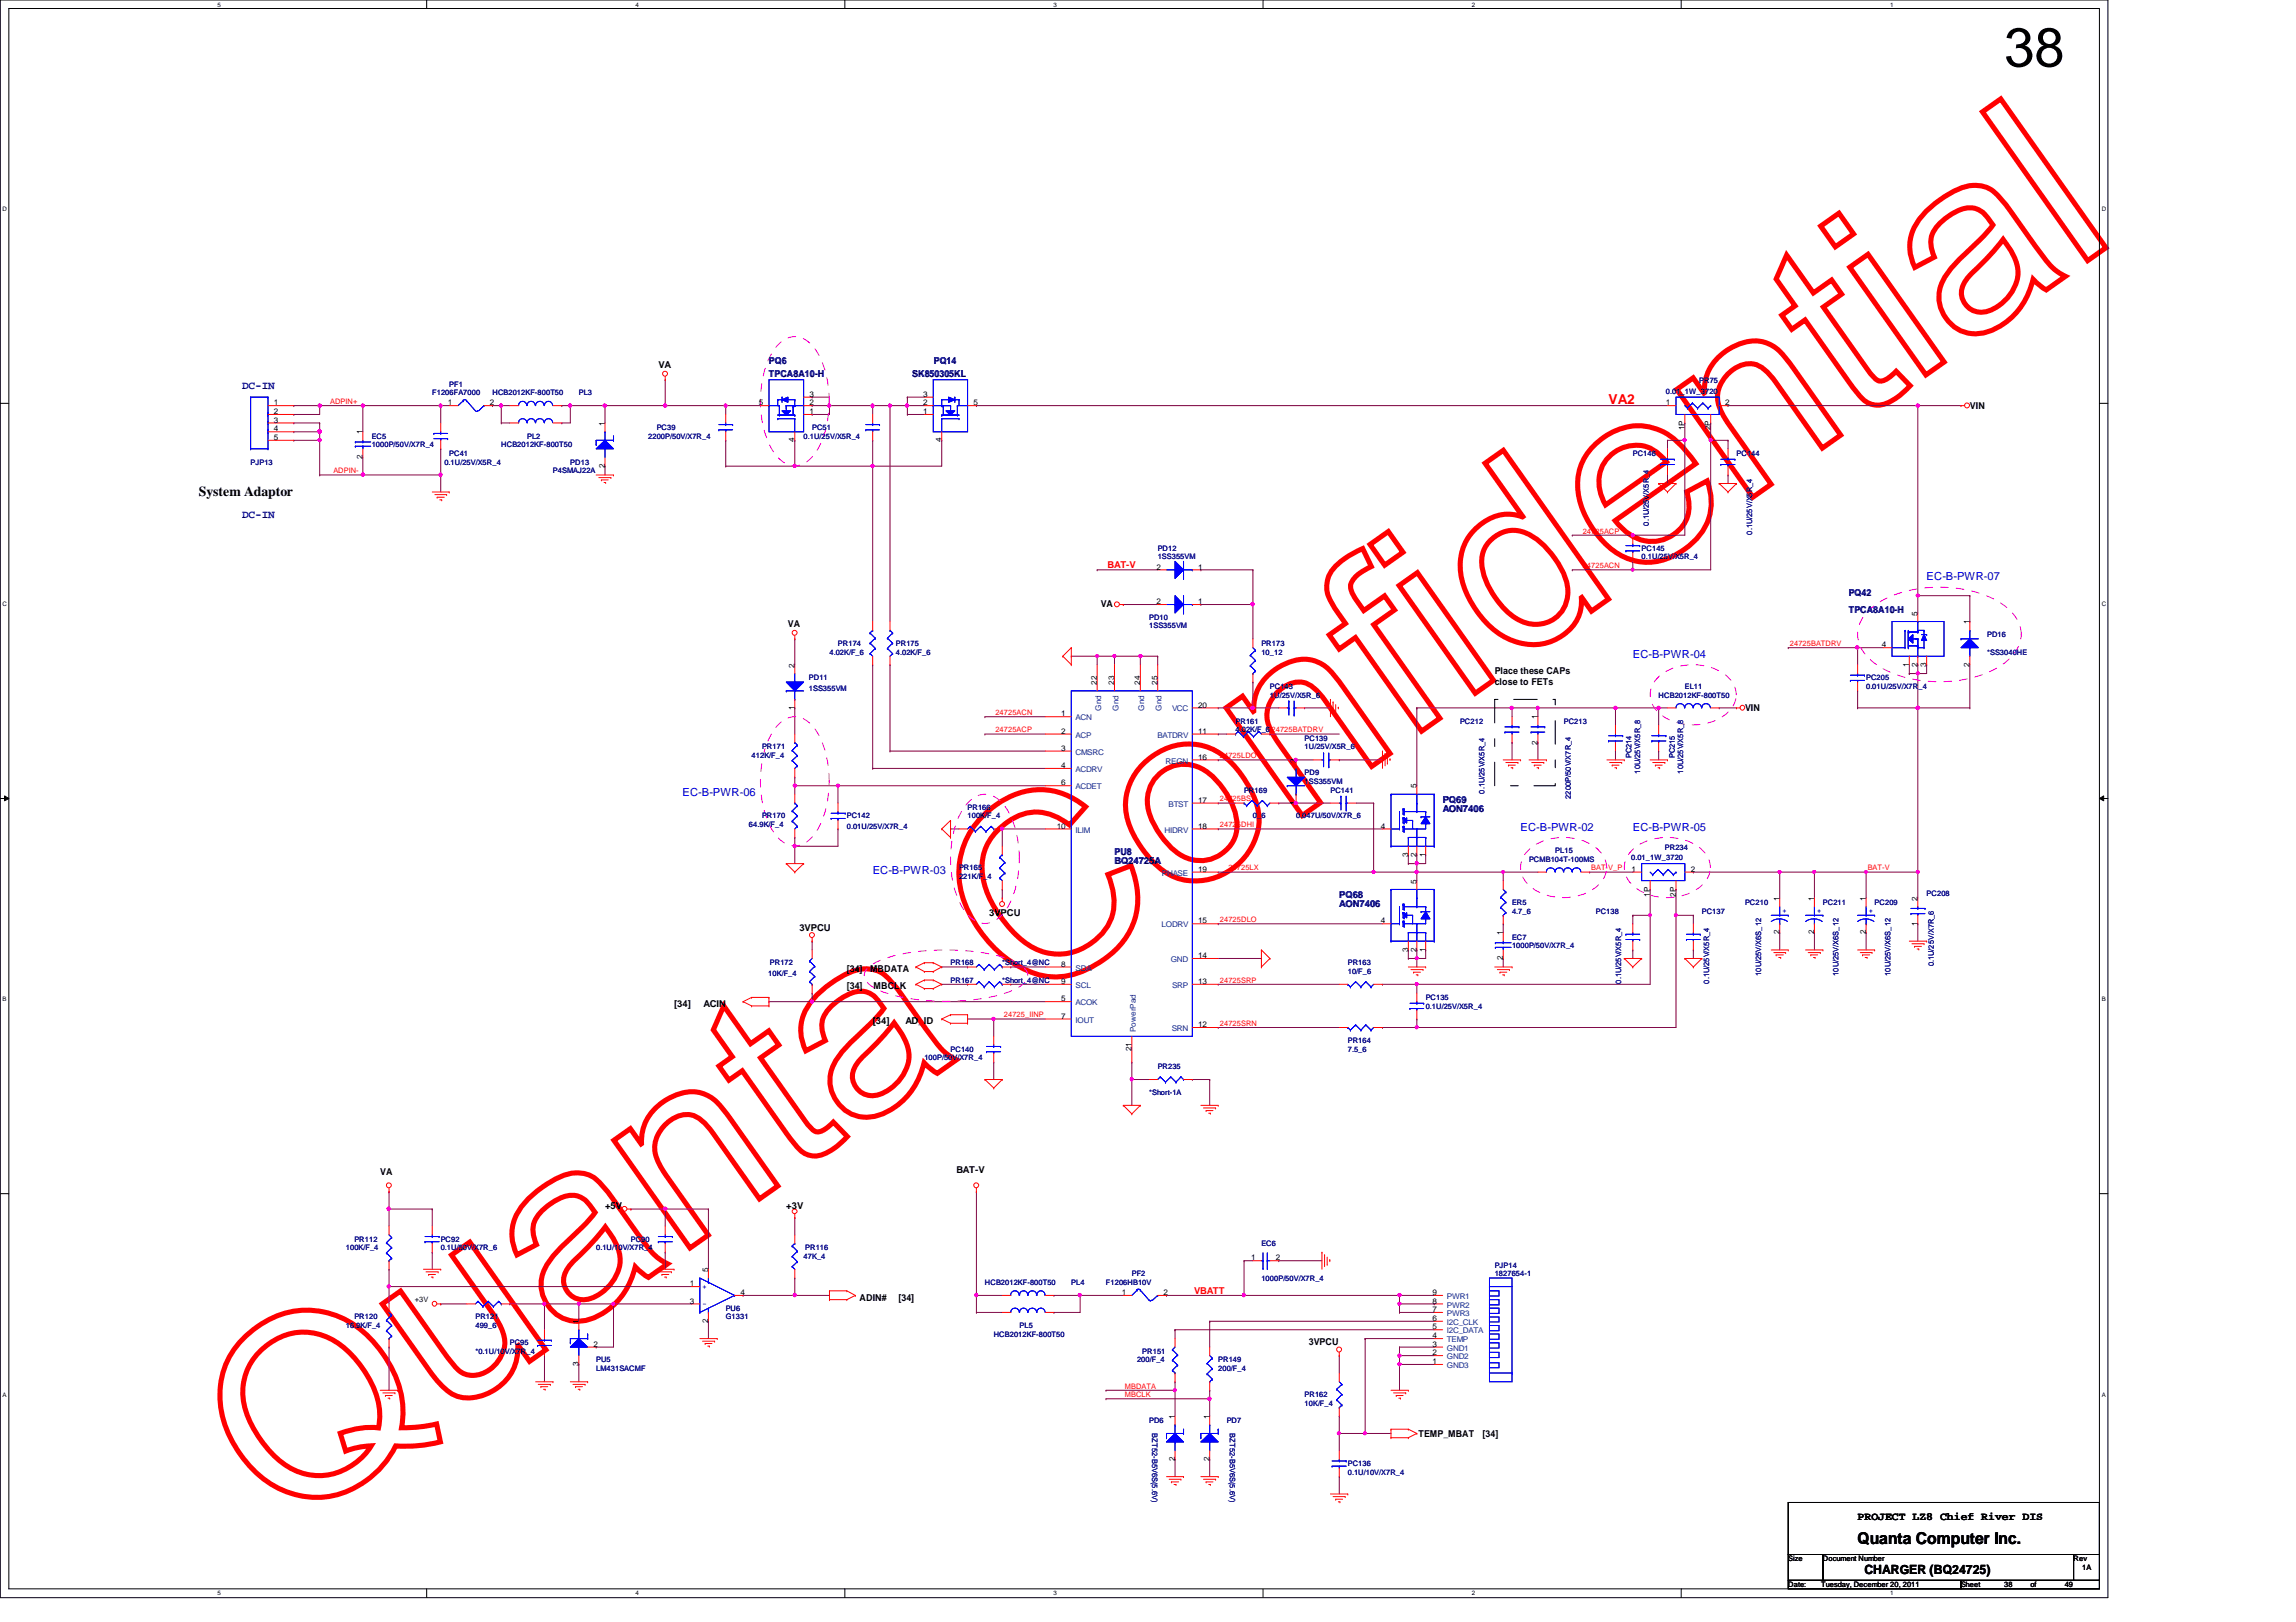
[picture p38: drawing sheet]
<svg xmlns="http://www.w3.org/2000/svg" width="297mm" height="210mm" viewBox="0 0 297 210" stroke-linecap="round" stroke-linejoin="round" font-family="sans-serif">
<defs><g id="words">
<text font-size="32.9" fill="#f00" x="36.6" y="198.7" transform="rotate(-35 36.6 198.7)">Quanta Confidential</text>
<text font-size="7.1" x="259.3" y="8.6">38</text>
<text font-size="2.1" x="240.3" y="199.8">Quanta Computer Inc.</text>
<text font-size="1.8" fill="#f00" x="208.1" y="52.3">VA2</text>
<text font-size="1.8" x="25.7" y="64.2">System Adaptor</text>
<text font-size="1.7" x="241.2" y="203.7">CHARGER (BQ24725)</text>
<g font-size="1.4" fill="#000080">
<text x="31.3" y="50.3">DC-IN</text>
<text x="31.3" y="67.1">DC-IN</text>
</g>
<g font-size="1.4" fill="#00f">
<text x="249.3" y="75.1">EC-B-PWR-07</text>
<text x="211.2" y="85.2">EC-B-PWR-04</text>
<text x="88.3" y="103">EC-B-PWR-06</text>
<text x="196.7" y="107.5">EC-B-PWR-02</text>
<text x="211.2" y="107.5">EC-B-PWR-05</text>
<text x="112.9" y="113.1">EC-B-PWR-03</text>
</g>
<text font-size="1.4" x="240.3" y="196.7">PROJECT LZ8 Chief River DIS</text>
<g font-size="1.2">
<text x="85.2" y="47.6">VA</text>
<text x="254.8" y="52.9">VIN</text>
<text x="101.9" y="81.2">VA</text>
<text x="142.4" y="78.6">VA</text>
<text x="193.4" y="87.2">Place these CAPs</text>
<text x="193.4" y="88.6">close to FETs</text>
<text x="225.8" y="92">VIN</text>
<text x="128" y="118.5">3VPCU</text>
<text x="103.4" y="120.5">3VPCU</text>
<text x="109.6" y="125.7">[34]</text>
<text x="112.6" y="125.7">MBDATA</text>
<text x="87.2" y="130.3">[34]</text>
<text x="91" y="130.3">ACIN</text>
<text x="109.6" y="128">[34]</text>
<text x="113" y="128">MBCLK</text>
<text x="112.9" y="132.5">[34]</text>
<text x="117.1" y="132.5">AD_ID</text>
<text x="49.2" y="152">VA</text>
<text x="123.7" y="151.8">BAT-V</text>
<text x="78.3" y="156.5">+5V</text>
<text x="101.7" y="156.5">+3V</text>
<text x="111.2" y="168.3">ADIN#</text>
<text x="116.2" y="168.3">[34]</text>
<text x="169.3" y="174.1">3VPCU</text>
<text x="183.5" y="186">TEMP_MBAT</text>
<text x="191.8" y="186">[34]</text>
</g>
<g font-size="1.2" fill="#000080">
<text x="99.5" y="47.2">PQ6</text>
<text x="120.8" y="47.2">PQ14</text>
<text x="99.5" y="48.7">TPCA8A10-H</text>
<text x="118" y="48.7">SK850305KL</text>
<text x="239.2" y="77.1">PQ42</text>
<text x="239.2" y="79.4">TPCA8A10-H</text>
<text x="186.6" y="103.9">PQ69</text>
<text x="186.6" y="105.1">AON7406</text>
<text x="144.2" y="110.7">PU8</text>
<text x="144.2" y="111.8">BQ24725A</text>
<text x="173.3" y="116.2">PQ68</text>
<text x="173.3" y="117.3">AON7406</text>
</g>
<g font-size="1.2" fill="#f00">
<text x="143.3" y="73.5">BAT-V</text>
<text x="154.5" y="167.4">VBATT</text>
</g>
<g font-size="1">
<text x="35.4" y="52.5">1</text>
<text x="35.4" y="53.6">2</text>
<text x="58" y="52.5">1</text>
<text x="63.4" y="52.5">2</text>
<text x="98.2" y="52.5">5</text>
<text x="104.7" y="52.5">2</text>
<text x="104.7" y="53.6">1</text>
<text x="104.7" y="51.4">3</text>
<text x="119.4" y="52.5">2</text>
<text x="119.4" y="53.6">1</text>
<text x="119.4" y="51.4">3</text>
<text x="125.9" y="52.5">5</text>
<text x="215.5" y="52.5">1</text>
<text x="223.2" y="52.5">2</text>
<text x="35.4" y="54.7">3</text>
<text x="35.4" y="55.8">4</text>
<text x="35.4" y="56.9">5</text>
<text x="46.9" y="59.4" transform="rotate(-90 46.9 59.4)">2</text>
<text x="46.9" y="56.2" transform="rotate(-90 46.9 56.2)">1</text>
<text x="78.2" y="55.1" transform="rotate(-90 78.2 55.1)">1</text>
<text x="102.8" y="57.2" transform="rotate(-90 102.8 57.2)">4</text>
<text x="121.8" y="57.2" transform="rotate(-90 121.8 57.2)">4</text>
<text x="217.9" y="55.7" transform="rotate(-90 217.9 55.7)">1P</text>
<text x="221.3" y="55.7" transform="rotate(-90 221.3 55.7)">2P</text>
<text x="78.2" y="60.6" transform="rotate(-90 78.2 60.6)">2</text>
<text x="149.6" y="73.7">2</text>
<text x="155" y="73.7">1</text>
<text x="149.6" y="78.2">2</text>
<text x="155" y="78.2">1</text>
<text x="243.5" y="83.8">4</text>
<text x="248.1" y="79.7" transform="rotate(-90 248.1 79.7)">5</text>
<text x="254.8" y="80.8" transform="rotate(-90 254.8 80.8)">1</text>
<text x="102.8" y="86.4" transform="rotate(-90 102.8 86.4)">2</text>
<text x="141.9" y="88.6" transform="rotate(-90 141.9 88.6)">22</text>
<text x="144.1" y="88.6" transform="rotate(-90 144.1 88.6)">23</text>
<text x="147.5" y="88.6" transform="rotate(-90 147.5 88.6)">24</text>
<text x="149.7" y="88.6" transform="rotate(-90 149.7 88.6)">25</text>
<text x="247" y="86.3" transform="rotate(-90 247 86.3)">1</text>
<text x="248.1" y="86.3" transform="rotate(-90 248.1 86.3)">2</text>
<text x="249.2" y="86.3" transform="rotate(-90 249.2 86.3)">3</text>
<text x="254.8" y="86.3" transform="rotate(-90 254.8 86.3)">2</text>
<text x="102.8" y="91.9" transform="rotate(-90 102.8 91.9)">1</text>
<text x="137.3" y="95">2</text>
<text x="137.3" y="92.7">1</text>
<text x="155" y="91.6">20</text>
<text x="155" y="95">11</text>
<text x="198.9" y="93.1" transform="rotate(-90 198.9 93.1)">1</text>
<text x="137.3" y="97.2">3</text>
<text x="137.3" y="99.4">4</text>
<text x="137.3" y="101.6">6</text>
<text x="155" y="98.3">16</text>
<text x="167.6" y="98.7" transform="rotate(-90 167.6 98.7)">2</text>
<text x="198.9" y="96.4" transform="rotate(-90 198.9 96.4)">2</text>
<text x="136.7" y="107.2">10</text>
<text x="155" y="103.9">17</text>
<text x="155" y="107.2">18</text>
<text x="167.6" y="104.1" transform="rotate(-90 167.6 104.1)">1</text>
<text x="178.6" y="107.2">4</text>
<text x="183.3" y="102" transform="rotate(-90 183.3 102)">5</text>
<text x="155" y="112.8">19</text>
<text x="182.2" y="110.9" transform="rotate(-90 182.2 110.9)">3</text>
<text x="183.3" y="110.9" transform="rotate(-90 183.3 110.9)">2</text>
<text x="184.4" y="110.9" transform="rotate(-90 184.4 110.9)">1</text>
<text x="211.1" y="112.8">1</text>
<text x="218.7" y="112.8">2</text>
<text x="155" y="119.5">15</text>
<text x="178.6" y="119.5">4</text>
<text x="183.3" y="114.3" transform="rotate(-90 183.3 114.3)">5</text>
<text x="213.4" y="116" transform="rotate(-90 213.4 116)">1P</text>
<text x="216.8" y="116" transform="rotate(-90 216.8 116)">2P</text>
<text x="230.2" y="116.6" transform="rotate(-90 230.2 116.6)">1</text>
<text x="234.7" y="116.6" transform="rotate(-90 234.7 116.6)">1</text>
<text x="241.4" y="116.6" transform="rotate(-90 241.4 116.6)">1</text>
<text x="248.1" y="119.8" transform="rotate(-90 248.1 119.8)">1</text>
<text x="248.1" y="116.6" transform="rotate(-90 248.1 116.6)">2</text>
<text x="137.3" y="125.1">8</text>
<text x="155" y="124">14</text>
<text x="182.2" y="123.1" transform="rotate(-90 182.2 123.1)">3</text>
<text x="183.3" y="123.1" transform="rotate(-90 183.3 123.1)">2</text>
<text x="184.4" y="123.1" transform="rotate(-90 184.4 123.1)">1</text>
<text x="194.4" y="124.3" transform="rotate(-90 194.4 124.3)">2</text>
<text x="194.4" y="121" transform="rotate(-90 194.4 121)">1</text>
<text x="230.2" y="120.9" transform="rotate(-90 230.2 120.9)">2</text>
<text x="234.7" y="120.9" transform="rotate(-90 234.7 120.9)">2</text>
<text x="241.4" y="120.9" transform="rotate(-90 241.4 120.9)">2</text>
<text x="137.3" y="127.3">9</text>
<text x="137.3" y="129.6">5</text>
<text x="137.3" y="131.8">7</text>
<text x="155" y="127.3">13</text>
<text x="146.4" y="136.1" transform="rotate(-90 146.4 136.1)">21</text>
<text x="155" y="132.9">12</text>
<text x="89.2" y="166.5">1</text>
<text x="91.6" y="164.6" transform="rotate(-90 91.6 164.6)">5</text>
<text x="95.8" y="167.6">4</text>
<text x="145.1" y="167.6">1</text>
<text x="150.5" y="167.6">2</text>
<text x="161.9" y="163.1">1</text>
<text x="165.1" y="163.1">2</text>
<text x="185.3" y="167.6">9</text>
<text x="53.7" y="168.5">+3V</text>
<text x="74.8" y="171.3" transform="rotate(-90 74.8 171.3)">1</text>
<text x="89.2" y="168.7">3</text>
<text x="91.6" y="171.2" transform="rotate(-90 91.6 171.2)">2</text>
<text x="185.3" y="168.7">8</text>
<text x="185.3" y="170.9">6</text>
<text x="185.3" y="173.2">4</text>
<text x="185.3" y="172">5</text>
<text x="185.3" y="169.8">7</text>
<text x="74.8" y="176.8" transform="rotate(-90 74.8 176.8)">3</text>
<text x="76.8" y="174.3">2</text>
<text x="185.3" y="175.4">2</text>
<text x="185.3" y="174.3">3</text>
<text x="185.3" y="176.5">1</text>
<text x="152" y="183.6" transform="rotate(-90 152 183.6)">1</text>
<text x="156.5" y="183.6" transform="rotate(-90 156.5 183.6)">1</text>
<text x="152" y="189.1" transform="rotate(-90 152 189.1)">2</text>
<text x="156.5" y="189.1" transform="rotate(-90 156.5 189.1)">2</text>
<text x="231.3" y="202.1">Size</text>
<text x="235.8" y="202.1">Document Number</text>
<text x="268.3" y="202.1">Rev</text>
<text x="269.4" y="203.2">1A</text>
<text x="231.3" y="205.4">Date:</text>
<text x="235.6" y="205.4">Tuesday, December 20, 2011</text>
<text x="253.7" y="205.4">Sheet</text>
<text x="259.3" y="205.4">38</text>
<text x="262.7" y="205.4">of</text>
<text x="267.1" y="205.4">49</text>
</g>
<g font-size="1" fill="#f00">
<text x="42.7" y="52.3">ADPIN+</text>
<text x="43.1" y="61.3">ADPIN-</text>
<text x="204.8" y="69">24725ACP</text>
<text x="204.8" y="73.5">24725ACN</text>
<text x="231.6" y="83.6">24725BATDRV</text>
<text x="128.8" y="92.5">24725ACN</text>
<text x="128.8" y="94.8">24725ACP</text>
<text x="164.5" y="94.8">24725BATDRV</text>
<text x="157.8" y="98.1">24725LDO</text>
<text x="157.8" y="107.1">24725DHI</text>
<text x="157.8" y="103.7">24725BST</text>
<text x="158.9" y="112.6">24725LX</text>
<text x="205.9" y="112.6">BAT-V_P</text>
<text x="241.6" y="112.6">BAT-V</text>
<text x="157.8" y="119.3">24725DLO</text>
<text x="129.9" y="131.7">24725_IINP</text>
<text x="157.8" y="127.2">24725SRP</text>
<text x="157.8" y="132.8">24725SRN</text>
<text x="145.5" y="179.7">MBDATA</text>
<text x="145.5" y="180.8">MBCLK</text>
</g>
<g font-size="1" fill="#000080">
<text x="55.9" y="51.2">F1206FA7000</text>
<text x="58.1" y="50">PF1</text>
<text x="63.7" y="51.2">HCB2012KF-800T50</text>
<text x="74.9" y="51.2">PL3</text>
<text x="215.5" y="50.9">0.01_1W_3720</text>
<text x="219.8" y="49.6">PR75</text>
<text x="48.1" y="56.8">EC5</text>
<text x="48.1" y="57.9">1000P/50V/X7R_4</text>
<text x="58.1" y="59">PC41</text>
<text x="64.9" y="57.9">HCB2012KF-800T50</text>
<text x="68.2" y="56.8">PL2</text>
<text x="83.9" y="56.8">2200P/50V/X7R_4</text>
<text x="85" y="55.6">PC39</text>
<text x="104" y="56.8">0.1U/25V/X5R_4</text>
<text x="105.1" y="55.6">PC51</text>
<text x="211.2" y="59">PC146</text>
<text x="224.7" y="59">PC144</text>
<text x="32.4" y="60.1">PJP13</text>
<text x="57.5" y="60.1">0.1U/25V/X5R_4</text>
<text x="71.5" y="61.2">P4SMAJ22A</text>
<text x="73.8" y="60.1">PD13</text>
<text x="149.8" y="71.3">PD12</text>
<text x="212.4" y="71.3">PC145</text>
<text x="213.3" y="68" transform="rotate(-90 213.3 68)">0.1U/25V/X5R_4</text>
<text x="226.7" y="69.2" transform="rotate(-90 226.7 69.2)">0.1U/25V/X5R_4</text>
<text x="149.8" y="72.4">1SS355VM</text>
<text x="212.4" y="72.4">0.1U/25V/X5R_4</text>
<text x="108.4" y="83.6">PR174</text>
<text x="115.9" y="83.6">PR175</text>
<text x="148.7" y="80.2">PD10</text>
<text x="148.7" y="81.3">1SS355VM</text>
<text x="163.2" y="83.6">PR173</text>
<text x="257.1" y="82.5">PD16</text>
<text x="104.6" y="88.1">PD11</text>
<text x="104.6" y="89.4">1SS355VM</text>
<text x="107.3" y="84.7">4.02K/F_6</text>
<text x="115.9" y="84.7">4.02K/F_6</text>
<text x="163.2" y="84.7">10_12</text>
<text x="164.3" y="89.2">PC143</text>
<text x="218" y="89.2">EL11</text>
<text x="241.4" y="88.1">PC205</text>
<text x="241.4" y="89.2">0.01U/25V/X7R_4</text>
<text x="257.1" y="84.7">*SS3040HE</text>
<text x="159.8" y="93.6">PR161</text>
<text x="159.8" y="94.7">4.02K/F_6</text>
<text x="164.3" y="90.3">1U/25V/X5R_6</text>
<text x="168.8" y="95.9">PC139</text>
<text x="188.9" y="93.6">PC212</text>
<text x="202.3" y="93.6">PC213</text>
<text x="214.6" y="90.3">HCB2012KF-800T50</text>
<text x="97.2" y="98.1">412K/F_4</text>
<text x="98.6" y="97">PR171</text>
<text x="168.8" y="97">1U/25V/X5R_6</text>
<text x="168.8" y="100.3">PD9</text>
<text x="168.8" y="101.5">1SS355VM</text>
<text x="211.1" y="98.1" transform="rotate(-90 211.1 98.1)">PC214</text>
<text x="212.2" y="100.1" transform="rotate(-90 212.2 100.1)">10U/25V/X5R_8</text>
<text x="216.7" y="98.1" transform="rotate(-90 216.7 98.1)">PC215</text>
<text x="217.8" y="100.1" transform="rotate(-90 217.8 100.1)">10U/25V/X5R_8</text>
<text x="96.9" y="107.1">64.9K/F_4</text>
<text x="98.6" y="105.9">PR170</text>
<text x="109.6" y="105.9">PC142</text>
<text x="109.6" y="107.3">0.01U/25V/X7R_4</text>
<text x="125.2" y="104.8">PR166</text>
<text x="125.2" y="105.9">100K/F_4</text>
<text x="160.9" y="102.6">PR169</text>
<text x="162.1" y="105.9">0_6</text>
<text x="167.7" y="105.9">0.047U/50V/X7R_6</text>
<text x="172.1" y="102.6">PC141</text>
<text x="192.1" y="102.7" transform="rotate(-90 192.1 102.7)">0.1U/25V/X5R_4</text>
<text x="203.2" y="103.4" transform="rotate(-90 203.2 103.4)">2200P/50V/X7R_4</text>
<text x="124.1" y="112.6">PR165</text>
<text x="124.1" y="113.7">221K/F_4</text>
<text x="197.8" y="111.5">PCMB104T-100MS</text>
<text x="201.2" y="110.4">PL15</text>
<text x="211" y="111.3">0.01_1W_3720</text>
<text x="215.4" y="109.9">PR234</text>
<text x="195.6" y="117.1">ER5</text>
<text x="195.6" y="118.2">4.7_6</text>
<text x="206.5" y="118.2">PC138</text>
<text x="220.2" y="118.2">PC137</text>
<text x="225.8" y="117.1">PC210</text>
<text x="235.8" y="117.1">PC211</text>
<text x="242.5" y="117.1">PC209</text>
<text x="249.3" y="116">PC208</text>
<text x="99.6" y="124.9">PR172</text>
<text x="123" y="124.9">PR168</text>
<text x="129.7" y="124.9">*Short_4@NC</text>
<text x="174.4" y="124.9">PR163</text>
<text x="195.6" y="121.6">EC7</text>
<text x="195.6" y="122.7">1000P/50V/X7R_4</text>
<text x="250.2" y="125.1" transform="rotate(-90 250.2 125.1)">0.1U/25V/X7R_6</text>
<text x="99.4" y="126.3">10K/F_4</text>
<text x="123" y="127.2">PR167</text>
<text x="129.7" y="127.2">*Short_4@NC</text>
<text x="174.4" y="126">10/F_6</text>
<text x="184.4" y="129.4">PC135</text>
<text x="184.4" y="130.5">0.1U/25V/X5R_4</text>
<text x="209.7" y="127.3" transform="rotate(-90 209.7 127.3)">0.1U/25V/X5R_4</text>
<text x="221.1" y="127.3" transform="rotate(-90 221.1 127.3)">0.1U/25V/X5R_4</text>
<text x="227.8" y="126.3" transform="rotate(-90 227.8 126.3)">10U/25V/X6S_12</text>
<text x="237.9" y="126.3" transform="rotate(-90 237.9 126.3)">10U/25V/X6S_12</text>
<text x="244.6" y="126.3" transform="rotate(-90 244.6 126.3)">10U/25V/X6S_12</text>
<text x="119.6" y="137.2">100P/50V/X7R_4</text>
<text x="123" y="136.1">PC140</text>
<text x="174.4" y="135">PR164</text>
<text x="174.4" y="136.1">7.5_6</text>
<text x="148.7" y="141.7">*Short-1A</text>
<text x="149.8" y="138.3">PR235</text>
<text x="44.7" y="161.8">100K/F_4</text>
<text x="45.8" y="160.7">PR112</text>
<text x="57" y="160.7">PC92</text>
<text x="57" y="161.8">0.1U/50V/X7R_6</text>
<text x="77.1" y="161.8">0.1U/10V/X7R_4</text>
<text x="81.6" y="160.7">PC90</text>
<text x="104.2" y="161.8">PR116</text>
<text x="163.2" y="161.2">EC6</text>
<text x="104" y="162.9">47K_4</text>
<text x="127.4" y="166.3">HCB2012KF-800T50</text>
<text x="138.6" y="166.3">PL4</text>
<text x="143.1" y="166.3">F1206HB10V</text>
<text x="146.4" y="165.1">PF2</text>
<text x="163.2" y="165.8">1000P/50V/X7R_4</text>
<text x="193.4" y="164">PJP14</text>
<text x="193.4" y="165.1">1827654-1</text>
<text x="44.7" y="171.9">16.9K/F_4</text>
<text x="45.8" y="170.7">PR120</text>
<text x="61.5" y="170.7">PR121</text>
<text x="61.5" y="171.9">499_6</text>
<text x="93.9" y="169.6">PU6</text>
<text x="93.9" y="170.7">G1331</text>
<text x="128.6" y="173">HCB2012KF-800T50</text>
<text x="131.9" y="171.9">PL5</text>
<text x="61.5" y="175.2">*0.1U/10V/X7R_4</text>
<text x="66" y="174.1">PC95</text>
<text x="77.1" y="176.3">PU5</text>
<text x="77.1" y="177.5">LM431SACMF</text>
<text x="147.1" y="176.3">200/F_4</text>
<text x="147.8" y="175.2">PR151</text>
<text x="157.6" y="176.3">PR149</text>
<text x="157.6" y="177.5">200/F_4</text>
<text x="148.7" y="184.1">PD6</text>
<text x="149.1" y="185.5" transform="rotate(90 149.1 185.5)">BZT52-B5V6S(5.6V)</text>
<text x="158.7" y="184.1">PD7</text>
<text x="159.1" y="185.5" transform="rotate(90 159.1 185.5)">BZT52-B5V6S(5.6V)</text>
<text x="168.8" y="180.8">PR162</text>
<text x="168.8" y="181.9">10K/F_4</text>
<text x="174.4" y="189.7">PC136</text>
<text x="174.4" y="190.9">0.1U/10V/X7R_4</text>
</g>
<g font-size="1" fill="#004080">
<text x="139.1" y="95.5">ACP</text>
<text x="139.1" y="93.2">ACN</text>
<text x="142.4" y="91.9" transform="rotate(-90 142.4 91.9)">Gnd</text>
<text x="144.7" y="91.9" transform="rotate(-90 144.7 91.9)">Gnd</text>
<text x="148" y="91.9" transform="rotate(-90 148 91.9)">Gnd</text>
<text x="149.7" y="95.5">BATDRV</text>
<text x="150.3" y="91.9" transform="rotate(-90 150.3 91.9)">Gnd</text>
<text x="151.6" y="92.1">VCC</text>
<text x="139.1" y="97.7">CMSRC</text>
<text x="139.1" y="99.9">ACDRV</text>
<text x="150.8" y="98.8">REGN</text>
<text x="139.1" y="107.7">ILIM</text>
<text x="139.1" y="102.2">ACDET</text>
<text x="150.7" y="107.7">HIDRV</text>
<text x="151.2" y="104.4">BTST</text>
<text x="150.3" y="113.3">PHASE</text>
<text x="139.1" y="125.6">SDA</text>
<text x="150.3" y="120">LODRV</text>
<text x="151.5" y="124.5">GND</text>
<text x="139.1" y="127.8">SCL</text>
<text x="139.1" y="130.1">ACOK</text>
<text x="151.6" y="127.8">SRP</text>
<text x="139.1" y="132.3">IOUT</text>
<text x="146.9" y="133.6" transform="rotate(-90 146.9 133.6)">PowerPad</text>
<text x="151.6" y="133.4">SRN</text>
<text x="187.2" y="168.1">PWR1</text>
<text x="187.2" y="169.2">PWR2</text>
<text x="187.2" y="171.4">I2C_CLK</text>
<text x="187.2" y="173.7">TEMP</text>
<text x="187.2" y="172.6">I2C_DATA</text>
<text x="187.2" y="170.3">PWR3</text>
<text x="187.2" y="175.9">GND2</text>
<text x="187.2" y="174.8">GND1</text>
<text x="187.2" y="177">GND3</text>
</g>
<g font-size="1" fill="#00f">
<text x="230.6" y="118.2">+</text>
<text x="235.1" y="118.2">+</text>
<text x="241.8" y="118.2">+</text>
<text x="90.9" y="166.8">+</text>
<text x="90.9" y="169">-</text>
</g>
<g font-size=".8">
<text x="28.1" y=".8">5</text>
<text x="82.2" y=".8">4</text>
<text x="136.3" y=".8">3</text>
<text x="190.4" y=".8">2</text>
<text x="244.5" y=".8">1</text>
<text x=".3" y="27.3">D</text>
<text x="271.9" y="27.3">D</text>
<text x=".3" y="78.4">C</text>
<text x="271.9" y="78.4">C</text>
<text x=".3" y="129.6">B</text>
<text x="271.9" y="129.6">B</text>
<text x=".3" y="180.7">A</text>
<text x="271.9" y="180.7">A</text>
<text x="28.1" y="206.5">5</text>
<text x="82.2" y="206.5">4</text>
<text x="136.3" y="206.5">3</text>
<text x="190.4" y="206.5">2</text>
<text x="244.5" y="206.5">1</text>
</g>
</g></defs>
<path d="M0 0h272.7v206.8h-272.7zM1.1 1.1h270.5v204.5h-270.5z" fill="none" stroke="#000" stroke-width=".13"/>
<g fill="#fff">
<path d="M28.1 .1h.5v.9h-.5z"/>
<path d="M28.1 205.7h.5v.9h-.5z"/>
</g>
<path d="M55.2 0v1.1M55.2 205.6v1.1" fill="none" stroke="#000" stroke-width=".13"/>
<g fill="#fff">
<path d="M82.2 .1h.4v.9h-.4z"/>
<path d="M82.2 205.7h.4v.9h-.4z"/>
</g>
<path d="M109.3 0v1.1M109.3 205.6v1.1" fill="none" stroke="#000" stroke-width=".13"/>
<g fill="#fff">
<path d="M136.3 .1h.4v.9h-.4z"/>
<path d="M136.3 205.7h.4v.9h-.4z"/>
</g>
<path d="M163.4 0v1.1M163.4 205.6v1.1" fill="none" stroke="#000" stroke-width=".13"/>
<g fill="#fff">
<path d="M190.4 .1h.4v.9h-.4z"/>
<path d="M190.4 205.7h.4v.9h-.4z"/>
</g>
<path d="M217.5 0v1.1M217.5 205.6v1.1" fill="none" stroke="#000" stroke-width=".13"/>
<g fill="#fff">
<path d="M244.5 .1h.4v.9h-.4z"/>
<path d="M244.5 205.7h.4v.9h-.4z"/>
<path d="M.3 26.6h.6v.9h-.6z"/>
<path d="M271.9 26.6h.6v.9h-.6z"/>
<path d="M.3 77.7h.6v.9h-.6z"/>
<path d="M271.9 77.7h.6v.9h-.6z"/>
</g>
<path d="M0 52.2h1.1M271.6 52.2h1.1" fill="none" stroke="#000" stroke-width=".13"/>
<g fill="#fff">
<path d="M.3 128.9h.5v.9h-.5z"/>
<path d="M271.9 128.9h.5v.9h-.5z"/>
</g>
<path d="M0 103.3h1.1M.6 103l.5 .3-.5 .3zM271.6 103.3l.6-.3v.6zM271.6 103.3h1.1" fill="none" stroke="#000" stroke-width=".13"/>
<path d="M.6 103l.5 .3-.5 .3zM271.6 103.3l.6-.3v.6z" fill="#000"/>
<g fill="#fff">
<path d="M.3 180h.5v.9h-.5z"/>
<path d="M271.9 180h.5v.9h-.5z"/>
</g>
<path d="M0 154.5h1.1M271.6 154.5h1.1" fill="none" stroke="#000" stroke-width=".13"/>
<path d="M57 52.5h.1M57 52.5v2.2" fill="none" stroke="#800040" stroke-width=".13"/>
<path d="M56.9 52.3h.2v.3l-.1 .1-.1-.1z" fill-rule="evenodd" fill="#f0f"/>
<path d="M56.9 52.3h.2v.3l-.1 .1-.1-.1z" fill="none" stroke="#f0f" stroke-width=".13"/>
<g fill="none" stroke="#800040" stroke-width=".13">
<path d="M46.9 52.5h.1M46.9 52.5h11.2M57 52.5h.1M64.9 52.5h.1M64.9 54.7h.1M64.9 52.5h1.1M64.9 54.7h1.1M72.7 54.7h.1M72.7 52.5h.1M72.7 52.5h5.6M72.7 54.7h1.1M73.8 52.5h.1"/>
<path d="M78.3 52.5h.1M78.3 52.5v2.2M78.3 60.3h.1M78.3 60.3v1.2"/>
</g>
<path d="M73.6 52.3h.3v.3l-.2 .1-.1-.1z" fill-rule="evenodd" fill="#f0f"/>
<path d="M73.6 52.3h.3v.3l-.2 .1-.1-.1z" fill="none" stroke="#f0f" stroke-width=".13"/>
<path d="M63.7 52.5h.1M63.7 52.5h1.2M64.9 52.5h.1M64.9 52.5v2.2M73.8 52.5h.1M73.8 52.5v2.2M57 61.5h.1M57 61.5v2.2" fill="none" stroke="#800040" stroke-width=".13"/>
<path d="M64.7 52.3h.3v.3l-.2 .1-.1-.1z" fill-rule="evenodd" fill="#f0f"/>
<path d="M64.7 52.3h.3v.3l-.2 .1-.1-.1z" fill="none" stroke="#f0f" stroke-width=".13"/>
<path d="M126.3 167.6h.1M126.3 167.6v2.2M181.1 174.3h.1M181.1 174.3v1.1" fill="none" stroke="#800040" stroke-width=".13"/>
<path d="M126.2 167.4h.2v.3l-.1 .1-.1-.1z" fill-rule="evenodd" fill="#f0f"/>
<path d="M126.2 167.4h.2v.3l-.1 .1-.1-.1z" fill="none" stroke="#f0f" stroke-width=".13"/>
<path d="M126.3 167.6h.1M126.3 167.6h3.4M139.7 167.6h.1M139.7 167.6h5.6M152 188.8h.1M152 188.8v2.3" fill="none" stroke="#800040" stroke-width=".13"/>
<path d="M139.5 167.4h.3l.1 .2-.1 .1-.1 .1-.2-.1z" fill-rule="evenodd" fill="#f0f"/>
<path d="M139.5 167.4h.3l.1 .2-.1 .1-.1 .1-.2-.1z" fill="none" stroke="#f0f" stroke-width=".13"/>
<path d="M152 172.1h.1M152 172.1v1.1M176.6 173.2h.1M176.6 173.2v12.3h-3.3M156.5 181h.1M156.5 181v2.3M173.3 183.3h.1M173.3 185.5h.1M173.3 183.3v2.2" fill="none" stroke="#800040" stroke-width=".13"/>
<path d="M176.5 185.3h.2v.3l-.1 .1-.1-.1z" fill-rule="evenodd" fill="#f0f"/>
<path d="M176.5 185.3h.2v.3l-.1 .1-.1-.1z" fill="none" stroke="#f0f" stroke-width=".13"/>
<path d="M152 179.9h.1M152 179.9v3.4" fill="none" stroke="#800040" stroke-width=".13"/>
<path d="M151.9 179.8h.2v.2l-.1 .1-.1-.1z" fill-rule="evenodd" fill="#f0f"/>
<path d="M151.9 179.8h.2v.2l-.1 .1-.1-.1z" fill="none" stroke="#f0f" stroke-width=".13"/>
<path d="M156.5 171h.1M156.5 171v3.3M173.3 175.4h.1M173.3 175.4v2.3M143.1 181h.1M143.1 181h13.4M156.5 188.8h.1M156.5 188.8v2.3" fill="none" stroke="#800040" stroke-width=".13"/>
<path d="M156.3 180.9h.3l.1 .1-.1 .2h-.1h-.2z" fill-rule="evenodd" fill="#f0f"/>
<path d="M156.3 180.9h.3l.1 .1-.1 .2h-.1h-.2z" fill="none" stroke="#f0f" stroke-width=".13"/>
<g fill="none" stroke="#800040" stroke-width=".13">
<path d="M126.3 169.8h.1M126.3 169.8h3.4M136.4 169.8h.1M136.4 167.6h.1M136.4 167.6h3.3M139.7 167.6h.1M139.7 167.6v2.2h-3.3M143.1 179.9h.1M152 178.8h.1M152 172.1h.1M152 178.8v1.1h-8.9M152 172.1h33.5"/>
<path d="M156.5 179.9h.1M156.5 171h.1M156.5 179.9v1.1M156.5 171h29M176.6 173.2h.1M176.6 173.2h8.9M181.1 176.6h.1M181.1 175.4h.1M181.1 174.3h.1M181.1 167.6h.1M181.1 167.6h4.4M181.1 176.6v3.3"/>
<path d="M181.1 175.4h4.4M181.1 174.3h4.4M173.3 191.1h.1M173.3 191.1v2.2M176.6 185.5h.1M176.6 185.5h3.4"/>
</g>
<path d="M180.9 167.4h.3l.1 .2-.1 .1-.1 .1-.2-.1z" fill-rule="evenodd" fill="#f0f"/>
<path d="M180.9 167.4h.3l.1 .2-.1 .1-.1 .1-.2-.1z" fill="none" stroke="#f0f" stroke-width=".13"/>
<path d="M248.1 52.5h.1M248.1 52.5h5.6M157.6 91.6h.1M162.1 88.3h.1M162.1 88.3v3.3h-4.5M126.3 154.2h.1M126.3 154.2v13.4" fill="none" stroke="#800040" stroke-width=".13"/>
<path d="M161.9 91.5h.3l.1 .1-.1 .1-.2 .1-.1-.1z" fill-rule="evenodd" fill="#f0f"/>
<path d="M161.9 91.5h.3l.1 .1-.1 .1-.2 .1-.1-.1z" fill="none" stroke="#f0f" stroke-width=".13"/>
<path d="M145.3 78.2h.1M145.3 78.2h4.5M144.2 84.9h.1M144.2 84.9v1.1M147.5 84.9h.1M147.5 84.9h2.3M149.8 84.9h.1M149.8 84.9v1.1M162.1 91.6h.1M162.1 91.6h3.3M168.8 91.6h.1M168.8 91.6h3.3" fill="none" stroke="#800040" stroke-width=".13"/>
<path d="M147.4 84.8h.3v.1v.1l-.2 .1-.1-.1z" fill-rule="evenodd" fill="#f0f"/>
<path d="M147.4 84.8h.3v.1v.1l-.2 .1-.1-.1z" fill="none" stroke="#f0f" stroke-width=".13"/>
<path d="M141.9 84.9h.1M141.9 84.9v1.1M167.7 98.3h.1M167.7 98.3h2.2" fill="none" stroke="#800040" stroke-width=".13"/>
<path d="M167.5 98.2h.3v.1v.1l-.2 .1-.1-.1z" fill-rule="evenodd" fill="#f0f"/>
<path d="M167.5 98.2h.3v.1v.1l-.2 .1-.1-.1z" fill="none" stroke="#f0f" stroke-width=".13"/>
<path d="M157.6 119.5h.1M157.6 119.5h21.3M177.7 112.9h.1M177.7 112.9h5.6" fill="none" stroke="#800040" stroke-width=".13"/>
<path d="M183.1 112.7h.3v.3h-.1h-.2z" fill-rule="evenodd" fill="#f0f"/>
<path d="M183.1 112.7h.3v.3h-.1h-.2z" fill="none" stroke="#f0f" stroke-width=".13"/>
<g fill="none" stroke="#800040" stroke-width=".13">
<path d="M199 91.6h.1M199 91.6v1.2M199 91.6h15.6M209 91.6h.1M209 97.2h.1M209 91.6v2.3M209 97.2v1.1M214.6 91.6h.1M214.6 97.2h.1M214.6 91.6v2.3M214.6 97.2v1.1M157.6 107.3h.1"/>
<path d="M157.6 107.3h21.3"/>
</g>
<path d="M208.8 91.5h.3l.1 .1-.1 .1-.1 .1-.2-.1z" fill-rule="evenodd" fill="#f0f"/>
<path d="M208.8 91.5h.3l.1 .1-.1 .1-.1 .1-.2-.1z" fill="none" stroke="#f0f" stroke-width=".13"/>
<path d="M198.8 91.5h.3v.2l-.2 .1-.1-.1z" fill-rule="evenodd" fill="#f0f"/>
<path d="M198.8 91.5h.3v.2l-.2 .1-.1-.1z" fill="none" stroke="#f0f" stroke-width=".13"/>
<path d="M195.6 91.6h.1M195.6 91.6h3.4" fill="none" stroke="#800040" stroke-width=".13"/>
<path d="M195.4 91.5h.3l.1 .1-.1 .1-.1 .1-.2-.1z" fill-rule="evenodd" fill="#f0f"/>
<path d="M195.4 91.5h.3l.1 .1-.1 .1-.1 .1-.2-.1z" fill="none" stroke="#f0f" stroke-width=".13"/>
<path d="M183.3 91.6h.1M183.3 91.6h12.3M195.6 91.6h.1M195.6 91.6v1.2M214.6 91.6h.1M214.6 91.6h1.1" fill="none" stroke="#800040" stroke-width=".13"/>
<path d="M214.4 91.5h.3l.1 .1-.1 .1-.1 .1-.2-.1z" fill-rule="evenodd" fill="#f0f"/>
<path d="M214.4 91.5h.3l.1 .1-.1 .1-.1 .1-.2-.1z" fill="none" stroke="#f0f" stroke-width=".13"/>
<g fill="none" stroke="#800040" stroke-width=".13">
<path d="M183.3 91.6h.1M183.3 91.6v10.1M195.6 96.1h.1M195.6 96.1v2.2M199 96.1h.1M199 96.1v2.2M182.2 110.6h.1M182.2 111.8h.1M182.2 110.6v1.2M183.3 110.6h.1M183.3 111.8h.1M183.3 110.6v1.2"/>
<path d="M184.4 110.6h.1M184.4 110.6v1.2h-2.2"/>
</g>
<path d="M183.1 111.6h.3v.3h-.1h-.2z" fill-rule="evenodd" fill="#f0f"/>
<path d="M183.1 111.6h.3v.3h-.1h-.2z" fill="none" stroke="#f0f" stroke-width=".13"/>
<path d="M183.3 111.8h.1M183.3 111.8v1.1M183.3 124h.1M183.3 124v1.1" fill="none" stroke="#800040" stroke-width=".13"/>
<path d="M183.1 123.9h.3v.2l-.1 .1-.2-.1z" fill-rule="evenodd" fill="#f0f"/>
<path d="M183.1 123.9h.3v.2l-.1 .1-.2-.1z" fill="none" stroke="#f0f" stroke-width=".13"/>
<g fill="none" stroke="#800040" stroke-width=".13">
<path d="M194.5 119.5h.1M194.5 119.5v1.2M219.1 112.9h.1M219.1 112.9h11.1M230.2 112.9h.1M230.2 112.9v3.3M241.4 112.9h.1M241.4 112.9h6.7M248.1 112.9h.1M248.1 112.9v3.3M182.2 124h.1M182.2 124h2.2"/>
<path d="M183.3 124h.1M194.5 124h.1M194.5 124v1.1M230.2 120.7h.1M230.2 120.7v2.2M241.4 120.7h.1M241.4 120.7v2.2"/>
</g>
<path d="M248 112.7h.2l.1 .1-.1 .2h-.1h-.1z" fill-rule="evenodd" fill="#f0f"/>
<path d="M248 112.7h.2l.1 .1-.1 .2h-.1h-.1z" fill="none" stroke="#f0f" stroke-width=".13"/>
<path d="M241.3 112.7h.2v.3h-.1h-.1z" fill-rule="evenodd" fill="#f0f"/>
<path d="M241.3 112.7h.2v.3h-.1h-.1z" fill="none" stroke="#f0f" stroke-width=".13"/>
<path d="M183.3 112.9h.1M183.3 112.9h11.2" fill="none" stroke="#800040" stroke-width=".13"/>
<path d="M194.3 112.7h.3v.3h-.2h-.1z" fill-rule="evenodd" fill="#f0f"/>
<path d="M194.3 112.7h.3v.3h-.2h-.1z" fill="none" stroke="#f0f" stroke-width=".13"/>
<path d="M183.1 112.7h.3v.3h-.1h-.2z" fill-rule="evenodd" fill="#f0f"/>
<path d="M183.1 112.7h.3v.3h-.1h-.2z" fill="none" stroke="#f0f" stroke-width=".13"/>
<path d="M234.7 112.9h.1M234.7 112.9h6.7" fill="none" stroke="#800040" stroke-width=".13"/>
<path d="M234.5 112.7h.3l.1 .1-.1 .2h-.1h-.2z" fill-rule="evenodd" fill="#f0f"/>
<path d="M234.5 112.7h.3l.1 .1-.1 .2h-.1h-.2z" fill="none" stroke="#f0f" stroke-width=".13"/>
<path d="M230.2 112.9h.1M230.2 112.9h4.5M234.7 112.9h.1M234.7 112.9v3.3M241.4 112.9h.1M241.4 112.9v3.3" fill="none" stroke="#800040" stroke-width=".13"/>
<path d="M230.1 112.7h.3v.3h-.2h-.1z" fill-rule="evenodd" fill="#f0f"/>
<path d="M230.1 112.7h.3v.3h-.2h-.1z" fill="none" stroke="#f0f" stroke-width=".13"/>
<g fill="none" stroke="#800040" stroke-width=".13">
<path d="M194.5 112.9h.1M194.5 112.9v1.1M194.5 112.9h4.5M205.7 112.9h.1M205.7 112.9h5.5M248.1 119.5h.1M248.1 119.5v2.3M157.6 133h.1M157.6 133h15.7M183.3 127.4h.1M183.3 133h.1M183.3 127.4v1.1"/>
<path d="M183.3 133h33.5M234.7 120.7h.1M234.7 120.7v2.2"/>
</g>
<path d="M183.1 132.8h.3v.3h-.1h-.2z" fill-rule="evenodd" fill="#f0f"/>
<path d="M183.1 132.8h.3v.3h-.1h-.2z" fill="none" stroke="#f0f" stroke-width=".13"/>
<path d="M213.5 118.4h.1M213.5 118.4v9M157.6 127.4h.1M157.6 127.4h15.7M178.9 133h.1M183.3 131.9h.1M183.3 131.9v1.1h-4.4" fill="none" stroke="#800040" stroke-width=".13"/>
<path d="M213.3 118.3h.3v.2l-.2 .1-.1-.1z" fill-rule="evenodd" fill="#f0f"/>
<path d="M213.3 118.3h.3v.2l-.2 .1-.1-.1z" fill="none" stroke="#f0f" stroke-width=".13"/>
<path d="M216.8 118.4h.1M216.8 118.4v14.6" fill="none" stroke="#800040" stroke-width=".13"/>
<path d="M216.7 118.3h.2v.2l-.1 .1-.1-.1z" fill-rule="evenodd" fill="#f0f"/>
<path d="M216.7 118.3h.2v.2l-.1 .1-.1-.1z" fill="none" stroke="#f0f" stroke-width=".13"/>
<path d="M178.9 127.4h.1M178.9 127.4h34.6M183.3 127.4h.1" fill="none" stroke="#800040" stroke-width=".13"/>
<path d="M183.1 127.2h.3v.3l-.1 .1-.2-.1z" fill-rule="evenodd" fill="#f0f"/>
<path d="M183.1 127.2h.3v.3l-.1 .1-.2-.1z" fill="none" stroke="#f0f" stroke-width=".13"/>
<g fill="none" stroke="#800040" stroke-width=".13">
<path d="M222.4 91.6h.1M222.4 91.6h2.3M248.1 91.6h.1M248.1 91.6v21.3M211.2 118.4h.1M211.2 118.4v1.1M213.5 115.1h.1M213.5 115.1v3.3h-2.3M216.8 118.4h.1M216.8 115.1h.1M216.8 118.4h2.3M216.8 115.1v3.3"/>
<path d="M219.1 118.4h.1M219.1 118.4v1.1M211.2 122.9h.1M211.2 122.9v1.1M219.1 122.9h.1M219.1 122.9v1.1"/>
</g>
<path d="M248 91.5h.2l.1 .1-.1 .1-.1 .1-.1-.1z" fill-rule="evenodd" fill="#f0f"/>
<path d="M248 91.5h.2l.1 .1-.1 .1-.1 .1-.1-.1z" fill="none" stroke="#f0f" stroke-width=".13"/>
<path d="M117.4 51.4h.1M117.4 52.5h.1M117.4 53.6h.1M117.4 51.4h2.2M117.4 52.5h2.2M117.4 51.4v2.2M117.4 53.6h2.2M121.8 57h.1M121.8 57v3.3M141.9 73.7h.1M141.9 73.7h7.9" fill="none" stroke="#800040" stroke-width=".13"/>
<path d="M117.2 52.3h.3l.1 .2-.1 .1-.2 .1-.1-.1z" fill-rule="evenodd" fill="#f0f"/>
<path d="M117.2 52.3h.3l.1 .2-.1 .1-.2 .1-.1-.1z" fill="none" stroke="#f0f" stroke-width=".13"/>
<path d="M102.8 57h.1M102.8 57v3.3M112.9 86h.1M112.9 86v13.4" fill="none" stroke="#800040" stroke-width=".13"/>
<path d="M102.7 60.2h.3v.1v.1l-.2 .1-.1-.1z" fill-rule="evenodd" fill="#f0f"/>
<path d="M102.7 60.2h.3v.1v.1l-.2 .1-.1-.1z" fill="none" stroke="#f0f" stroke-width=".13"/>
<path d="M93.9 57h.1M93.9 52.5h.1M93.9 52.5v1.1M93.9 57v3.3M115.1 86h.1M115.1 86v11.2" fill="none" stroke="#800040" stroke-width=".13"/>
<path d="M93.7 52.3h.3v.3l-.2 .1-.1-.1z" fill-rule="evenodd" fill="#f0f"/>
<path d="M93.7 52.3h.3v.3l-.2 .1-.1-.1z" fill="none" stroke="#f0f" stroke-width=".13"/>
<path d="M112.9 60.3h.1M112.9 60.3h8.9" fill="none" stroke="#800040" stroke-width=".13"/>
<path d="M112.7 60.2h.3v.2l-.1 .1-.2-.1z" fill-rule="evenodd" fill="#f0f"/>
<path d="M112.7 60.2h.3v.2l-.1 .1-.2-.1z" fill="none" stroke="#f0f" stroke-width=".13"/>
<path d="M86.1 49.1h.1M86.1 49.1v3.4M93.9 52.5h.1M93.9 52.5h4.5M112.9 99.4h.1M112.9 99.4h22.4M115.1 97.2h.1M115.1 97.2h20.2M183.3 112.9h.1M183.3 112.9v1.1" fill="none" stroke="#800040" stroke-width=".13"/>
<path d="M85.9 52.3h.3l.1 .2-.1 .1-.1 .1-.2-.1z" fill-rule="evenodd" fill="#f0f"/>
<path d="M85.9 52.3h.3l.1 .2-.1 .1-.1 .1-.2-.1z" fill="none" stroke="#f0f" stroke-width=".13"/>
<g fill="none" stroke="#800040" stroke-width=".13">
<path d="M105.1 51.4h.1M105.1 53.6h.1M105.1 52.5h.1M105.1 51.4h2.2M105.1 52.5h2.2M107.3 52.5h.1M107.3 51.4h.1M107.3 51.4v2.2h-2.2M115.1 52.5h.1M115.1 52.5h2.3M93.9 60.3h.1M93.9 60.3h8.9"/>
<path d="M155.4 78.2h.1M155.4 78.2h6.7M162.1 78.2h.1M162.1 78.2v4.5"/>
</g>
<path d="M161.9 78h.3l.1 .2-.1 .1-.2 .1-.1-.1z" fill-rule="evenodd" fill="#f0f"/>
<path d="M161.9 78h.3l.1 .2-.1 .1-.2 .1-.1-.1z" fill="none" stroke="#f0f" stroke-width=".13"/>
<path d="M86.1 52.5h.1M86.1 52.5h7.8M107.3 52.5h.1M107.3 52.5h5.6M112.9 52.5h.1M112.9 52.5v1.1" fill="none" stroke="#800040" stroke-width=".13"/>
<path d="M107.2 52.3h.2v.3l-.1 .1-.1-.1z" fill-rule="evenodd" fill="#f0f"/>
<path d="M107.2 52.3h.2v.3l-.1 .1-.1-.1z" fill="none" stroke="#f0f" stroke-width=".13"/>
<path d="M112.9 57h.1M112.9 57v3.3" fill="none" stroke="#800040" stroke-width=".13"/>
<path d="M112.7 60.2h.3v.2l-.1 .1-.2-.1z" fill-rule="evenodd" fill="#f0f"/>
<path d="M112.7 60.2h.3v.2l-.1 .1-.2-.1z" fill="none" stroke="#f0f" stroke-width=".13"/>
<path d="M115.1 52.5h.1M115.1 52.5v27.9" fill="none" stroke="#800040" stroke-width=".13"/>
<path d="M115 52.3h.3v.3l-.2 .1-.1-.1z" fill-rule="evenodd" fill="#f0f"/>
<path d="M115 52.3h.3v.3l-.2 .1-.1-.1z" fill="none" stroke="#f0f" stroke-width=".13"/>
<path d="M112.9 52.5h.1M112.9 52.5h2.2" fill="none" stroke="#800040" stroke-width=".13"/>
<path d="M112.7 52.3h.3v.3l-.1 .1-.2-.1z" fill-rule="evenodd" fill="#f0f"/>
<path d="M112.7 52.3h.3v.3l-.1 .1-.2-.1z" fill="none" stroke="#f0f" stroke-width=".13"/>
<path d="M112.9 60.3h.1M112.9 60.3v20.1" fill="none" stroke="#800040" stroke-width=".13"/>
<path d="M112.7 60.2h.3v.2l-.1 .1-.2-.1z" fill-rule="evenodd" fill="#f0f"/>
<path d="M112.7 60.2h.3v.2l-.1 .1-.2-.1z" fill="none" stroke="#f0f" stroke-width=".13"/>
<path d="M102.8 82.7h.1M102.8 82.7v3.3M102.8 109.5h.1M102.8 109.5v2.3" fill="none" stroke="#800040" stroke-width=".13"/>
<path d="M102.7 109.4h.3v.1v.1l-.2 .1-.1-.1z" fill-rule="evenodd" fill="#f0f"/>
<path d="M102.7 109.4h.3v.1v.1l-.2 .1-.1-.1z" fill="none" stroke="#f0f" stroke-width=".13"/>
<path d="M102.8 91.6h.1M102.8 91.6v3.4M129.7 115.1h.1M129.7 107.3h.1M129.7 107.3v2.2M129.7 115.1v1.1" fill="none" stroke="#800040" stroke-width=".13"/>
<path d="M129.5 107.1h.3v.3h-.2h-.1z" fill-rule="evenodd" fill="#f0f"/>
<path d="M129.5 107.1h.3v.3h-.2h-.1z" fill="none" stroke="#f0f" stroke-width=".13"/>
<path d="M123 107.3h.1M123 107.3h1.1M129.7 107.3h.1M129.7 107.3h5.6M125.2 131.9h.1M125.2 131.9h10.1M128.6 131.9h.1M130.8 127.4h.1M130.8 127.4h4.5" fill="none" stroke="#800040" stroke-width=".13"/>
<path d="M128.4 131.7h.3v.1v.2h-.2h-.1z" fill-rule="evenodd" fill="#f0f"/>
<path d="M128.4 131.7h.3v.1v.2h-.2h-.1z" fill="none" stroke="#f0f" stroke-width=".13"/>
<path d="M105.1 129.6h.1M105.1 129.6h30.2M128.6 131.9h.1M128.6 131.9v2.2M130.8 125.1h.1M130.8 125.1h4.5" fill="none" stroke="#800040" stroke-width=".13"/>
<path d="M104.9 129.5h.3v.2l-.2 .1-.1-.1z" fill-rule="evenodd" fill="#f0f"/>
<path d="M104.9 129.5h.3v.2l-.2 .1-.1-.1z" fill="none" stroke="#f0f" stroke-width=".13"/>
<path d="M218 57h.1M218 57v12.3M221.3 57h.1M221.3 57h2.3M127.4 92.8h.1M127.4 95h.1M127.4 92.8h7.9M127.4 95h7.9M105.1 128.5h.1M105.1 128.5v1.1" fill="none" stroke="#800040" stroke-width=".13"/>
<path d="M217.8 56.8h.3v.1v.2h-.2h-.1z" fill-rule="evenodd" fill="#f0f"/>
<path d="M217.8 56.8h.3v.1v.2h-.2h-.1z" fill="none" stroke="#f0f" stroke-width=".13"/>
<path d="M221.3 57h.1M221.3 57v16.7" fill="none" stroke="#800040" stroke-width=".13"/>
<path d="M221.2 56.8h.2v.3h-.1h-.1z" fill-rule="evenodd" fill="#f0f"/>
<path d="M221.2 56.8h.2v.3h-.1h-.1z" fill="none" stroke="#f0f" stroke-width=".13"/>
<path d="M211.2 73.7h.1M211.2 73.7h10.1" fill="none" stroke="#800040" stroke-width=".13"/>
<path d="M211.1 73.6h.3v.2l-.2 .1-.1-.1z" fill-rule="evenodd" fill="#f0f"/>
<path d="M211.1 73.6h.3v.2l-.2 .1-.1-.1z" fill="none" stroke="#f0f" stroke-width=".13"/>
<path d="M211.2 69.3h.1M211.2 69.3h6.8" fill="none" stroke="#800040" stroke-width=".13"/>
<path d="M211.1 69.1h.3v.3l-.2 .1-.1-.1z" fill-rule="evenodd" fill="#f0f"/>
<path d="M211.1 69.1h.3v.3l-.2 .1-.1-.1z" fill="none" stroke="#f0f" stroke-width=".13"/>
<g fill="none" stroke="#800040" stroke-width=".13">
<path d="M215.7 57h.1M215.7 57v1.1M218 54.7h.1M218 54.7v2.3h-2.3M221.3 54.7h.1M221.3 54.7v2.3M223.6 57h.1M223.6 57v1.1M155.4 73.7h.1M155.4 73.7h6.7M162.1 73.7h.1M162.1 73.7v4.5"/>
<path d="M203.4 69.3h.1M203.4 69.3h7.8M215.7 61.5h.1M215.7 61.5v1.1M223.6 61.5h.1M223.6 61.5v1.1M141.9 84.9h.1M141.9 84.9h2.3M147.5 84.9h.1M147.5 84.9v1.1M99.5 129.6h.1M99.5 129.6h5.6"/>
</g>
<path d="M141.8 84.8h.3l.1 .1-.1 .1-.2 .1-.1-.1z" fill-rule="evenodd" fill="#f0f"/>
<path d="M141.8 84.8h.3l.1 .1-.1 .1-.2 .1-.1-.1z" fill="none" stroke="#f0f" stroke-width=".13"/>
<path d="M144.2 84.9h.1M144.2 84.9h3.3" fill="none" stroke="#800040" stroke-width=".13"/>
<path d="M144 84.8h.3v.2l-.2 .1-.1-.1z" fill-rule="evenodd" fill="#f0f"/>
<path d="M144 84.8h.3v.2l-.2 .1-.1-.1z" fill="none" stroke="#f0f" stroke-width=".13"/>
<path d="M138.6 84.9h.1M138.6 84.9h3.3M102.8 101.7h.1M102.8 100.6h.1M102.8 101.7h5.6M102.8 100.6v1.1M128.6 137.5h.1M128.6 137.5v2.2" fill="none" stroke="#800040" stroke-width=".13"/>
<path d="M102.7 101.5h.3v.1v.2l-.2 .1-.1-.1z" fill-rule="evenodd" fill="#f0f"/>
<path d="M102.7 101.5h.3v.1v.2l-.2 .1-.1-.1z" fill="none" stroke="#f0f" stroke-width=".13"/>
<path d="M108.4 101.7h.1M108.4 101.7v2.2" fill="none" stroke="#800040" stroke-width=".13"/>
<path d="M108.3 101.5h.2l.1 .1-.1 .2-.1 .1-.1-.1z" fill-rule="evenodd" fill="#f0f"/>
<path d="M108.3 101.5h.2l.1 .1-.1 .2-.1 .1-.1-.1z" fill="none" stroke="#f0f" stroke-width=".13"/>
<g fill="none" stroke="#800040" stroke-width=".13">
<path d="M102.8 109.5h.1M102.8 108.4h.1M102.8 108.4v1.1M108.4 101.7h.1M108.4 107.3h.1M108.4 101.7h26.9M108.4 107.3v2.2h-5.6M146.4 139.7h.1M146.4 137.5h.1M146.4 137.5v5.5M146.4 139.7h2.3M154.3 139.7h.1"/>
<path d="M154.3 139.7h2.2M156.5 139.7h.1M156.5 139.7v3.3"/>
</g>
<path d="M146.3 139.5h.2v.3l-.1 .1-.1-.1z" fill-rule="evenodd" fill="#f0f"/>
<path d="M146.3 139.5h.2v.3l-.1 .1-.1-.1z" fill="none" stroke="#f0f" stroke-width=".13"/>
<path d="M240.3 83.8h.1M240.3 83.8v2.2" fill="none" stroke="#800040" stroke-width=".13"/>
<path d="M240.1 83.6h.3l.1 .2-.1 .1-.1 .1-.2-.1z" fill-rule="evenodd" fill="#f0f"/>
<path d="M240.1 83.6h.3l.1 .2-.1 .1-.1 .1-.2-.1z" fill="none" stroke="#f0f" stroke-width=".13"/>
<g fill="none" stroke="#800040" stroke-width=".13">
<path d="M157.6 95h.1M157.6 95h1.1M164.3 95h.1M164.3 95h9M231.3 83.8h.1M231.3 83.8h12.4M240.3 91.6h.1M240.3 89.4h.1M240.3 83.8h.1M240.3 91.6h7.8M240.3 89.4v2.2M173.3 185.5h.1"/>
<path d="M173.3 185.5v2.2"/>
</g>
<path d="M173.1 185.3h.3v.2v.1l-.2 .1-.1-.1z" fill-rule="evenodd" fill="#f0f"/>
<path d="M173.1 185.3h.3v.2v.1l-.2 .1-.1-.1z" fill="none" stroke="#f0f" stroke-width=".13"/>
<g fill="none" stroke="#800040" stroke-width=".13">
<path d="M78.3 52.5h.1M78.3 52.5h7.8M126.3 52.5h.1M126.3 52.5h89.4M102.8 60.3h.1M102.8 60.3h10.1M203.4 73.7h.1M211.2 72.6h.1M211.2 72.6v1.1h-7.8M102.8 101.7h.1M102.8 101.7v1.1M105.1 121.8h.1"/>
<path d="M105.1 121.8v1.1"/>
</g>
<path d="M78.1 52.3h.3v.2v.1l-.2 .1-.1-.1z" fill-rule="evenodd" fill="#f0f"/>
<path d="M78.1 52.3h.3v.2v.1l-.2 .1-.1-.1z" fill="none" stroke="#f0f" stroke-width=".13"/>
<path d="M248.1 87.2h.1M248.1 87.2v4.4" fill="none" stroke="#800040" stroke-width=".13"/>
<path d="M248 91.5h.2l.1 .1-.1 .1-.1 .1-.1-.1z" fill-rule="evenodd" fill="#f0f"/>
<path d="M248 91.5h.2l.1 .1-.1 .1-.1 .1-.1-.1z" fill="none" stroke="#f0f" stroke-width=".13"/>
<path d="M248 87h.2l.1 .1-.1 .2h-.1h-.1z" fill-rule="evenodd" fill="#f0f"/>
<path d="M248 87h.2l.1 .1-.1 .2h-.1h-.1z" fill="none" stroke="#f0f" stroke-width=".13"/>
<path d="M248.1 77.1h.1M248.1 77.1v2.2" fill="none" stroke="#800040" stroke-width=".13"/>
<path d="M248 76.9h.2l.1 .1-.1 .2-.1 .1-.1-.1z" fill-rule="evenodd" fill="#f0f"/>
<path d="M248 76.9h.2l.1 .1-.1 .2-.1 .1-.1-.1z" fill="none" stroke="#f0f" stroke-width=".13"/>
<g fill="none" stroke="#800040" stroke-width=".13">
<path d="M223.6 52.5h.1M223.6 52.5h24.5M247 87.2h.1M247 86v1.2M248.1 87.2h.1M248.1 86h.1M248.1 86v1.2M249.3 86h.1M249.3 86v1.2h-2.3M175.5 103.9h2.2M177.7 103.9h.1M177.7 112.9h.1"/>
<path d="M177.7 103.9v9M182.2 122.9h.1M182.2 122.9v1.1M183.3 122.9h.1M183.3 122.9v1.1M184.4 122.9h.1M184.4 122.9v1.1"/>
</g>
<path d="M177.6 112.7h.2v.3h-.1h-.1z" fill-rule="evenodd" fill="#f0f"/>
<path d="M177.6 112.7h.2v.3h-.1h-.1z" fill="none" stroke="#f0f" stroke-width=".13"/>
<path d="M157.6 112.9h.1M157.6 112.9h20.1M167.7 103.9h.1M167.7 103.9h4.4" fill="none" stroke="#800040" stroke-width=".13"/>
<path d="M167.5 103.8h.3v.1v.1l-.2 .1-.1-.1z" fill-rule="evenodd" fill="#f0f"/>
<path d="M167.5 103.8h.3v.1v.1l-.2 .1-.1-.1z" fill="none" stroke="#f0f" stroke-width=".13"/>
<g fill="none" stroke="#800040" stroke-width=".13">
<path d="M157.6 98.3h.1M157.6 98.3h10.1M157.6 103.9h.1M157.6 103.9h2.2M165.4 103.9h.1M165.4 103.9h2.3M157.6 124h5.6M163.2 124h.1M81.6 156.5h.1M81.6 156.5h4.5M86.1 156.5h.1M86.1 156.5v2.2"/>
<path d="M74.9 168.7h.1M74.9 168.7h4.5M86.1 162.1h.1M86.1 162.1v2.2"/>
</g>
<path d="M74.7 168.6h.3l.1 .1-.1 .1-.1 .1-.2-.1z" fill-rule="evenodd" fill="#f0f"/>
<path d="M74.7 168.6h.3l.1 .1-.1 .1-.1 .1-.2-.1z" fill="none" stroke="#f0f" stroke-width=".13"/>
<path d="M79.4 168.7h.1M79.4 168.7h10" fill="none" stroke="#800040" stroke-width=".13"/>
<path d="M79.2 168.6h.3v.2l-.2 .1-.1-.1z" fill-rule="evenodd" fill="#f0f"/>
<path d="M79.2 168.6h.3v.2l-.2 .1-.1-.1z" fill="none" stroke="#f0f" stroke-width=".13"/>
<path d="M50.3 156.5h.1M50.3 156.5h5.6M50.3 164.3h.1M50.3 164.3v2.2" fill="none" stroke="#800040" stroke-width=".13"/>
<path d="M50.1 156.3h.3l.1 .1-.1 .2h-.1h-.2z" fill-rule="evenodd" fill="#f0f"/>
<path d="M50.1 156.3h.3l.1 .1-.1 .2h-.1h-.2z" fill="none" stroke="#f0f" stroke-width=".13"/>
<path d="M86.1 156.5h.1M86.1 156.5h5.5" fill="none" stroke="#800040" stroke-width=".13"/>
<path d="M85.9 156.3h.3l.1 .1-.1 .2h-.1h-.2z" fill-rule="evenodd" fill="#f0f"/>
<path d="M85.9 156.3h.3l.1 .1-.1 .2h-.1h-.2z" fill="none" stroke="#f0f" stroke-width=".13"/>
<path d="M50.3 156.5h.1M50.3 156.5v2.2M91.6 156.5h.1M91.6 156.5v7.8M50.3 166.5h.1M50.3 166.5v2.2M96.1 167.6h.1M96.1 167.6h11.2M102.8 167.6h.1" fill="none" stroke="#800040" stroke-width=".13"/>
<path d="M102.7 167.4h.3v.2v.1l-.2 .1-.1-.1z" fill-rule="evenodd" fill="#f0f"/>
<path d="M102.7 167.4h.3v.2v.1l-.2 .1-.1-.1z" fill="none" stroke="#f0f" stroke-width=".13"/>
<g fill="none" stroke="#800040" stroke-width=".13">
<path d="M50.3 154.2h.1M50.3 154.2v2.3M102.8 157.6h.1M102.8 157.6v2.2M50.3 174.3h.1M50.3 166.5h.1M50.3 174.3v5.6M50.3 166.5h39.1M74.9 168.7h.1M74.9 176.6h.1M74.9 168.7v2.3M74.9 176.6v2.2"/>
<path d="M79.4 168.7h.1M79.4 168.7v5.6M91.6 171h.1M91.6 171v2.2M102.8 165.4h.1M102.8 165.4v2.2"/>
</g>
<path d="M50.1 166.3h.3l.1 .2-.1 .1-.1 .1-.2-.1z" fill-rule="evenodd" fill="#f0f"/>
<path d="M50.1 166.3h.3l.1 .2-.1 .1-.1 .1-.2-.1z" fill="none" stroke="#f0f" stroke-width=".13"/>
<g fill="none" stroke="#800040" stroke-width=".13">
<path d="M55.9 156.5h.1M55.9 156.5v2.2M55.9 162.1h.1M55.9 162.1v2.2M57 168.7h.1M57 168.7h3.4M66 168.7h.1M66 168.7h8.9M70.4 168.7h.1M70.4 175.4h.1M70.4 168.7v3.4M70.4 175.4v3.4"/>
<path d="M77.1 174.3h.1M77.1 174.3h2.3"/>
</g>
<path d="M70.3 168.6h.3v.2l-.2 .1-.1-.1z" fill-rule="evenodd" fill="#f0f"/>
<path d="M70.3 168.6h.3v.2l-.2 .1-.1-.1z" fill="none" stroke="#f0f" stroke-width=".13"/>
<path d="M46.9 61.5h.1M46.9 61.5h10.1" fill="none" stroke="#800040" stroke-width=".13"/>
<path d="M56.9 61.3h.2v.3h-.1h-.1z" fill-rule="evenodd" fill="#f0f"/>
<path d="M56.9 61.3h.2v.3h-.1h-.1z" fill="none" stroke="#f0f" stroke-width=".13"/>
<path d="M46.8 61.3h.3l.1 .1-.1 .2h-.2h-.1z" fill-rule="evenodd" fill="#f0f"/>
<path d="M46.8 61.3h.3l.1 .1-.1 .2h-.2h-.1z" fill="none" stroke="#f0f" stroke-width=".13"/>
<path d="M38 54.7h.1M38 55.9h.1M38 54.7h3.4M38 55.9h3.4" fill="none" stroke="#800040" stroke-width=".13"/>
<path d="M41.2 55.7h.3l.1 .1-.1 .2h-.1h-.2z" fill-rule="evenodd" fill="#f0f"/>
<path d="M41.2 55.7h.3l.1 .1-.1 .2h-.1h-.2z" fill="none" stroke="#f0f" stroke-width=".13"/>
<path d="M38 53.6h.1M41.4 54.7h.1M41.4 52.5h.1M41.4 52.5v1.1h-3.4M41.4 54.7v1.2" fill="none" stroke="#800040" stroke-width=".13"/>
<path d="M41.2 52.3h.3l.1 .2-.1 .1-.1 .1-.2-.1z" fill-rule="evenodd" fill="#f0f"/>
<path d="M41.2 52.3h.3l.1 .2-.1 .1-.1 .1-.2-.1z" fill="none" stroke="#f0f" stroke-width=".13"/>
<path d="M38 57h.1M38 57h3.4M41.4 57h.1M41.4 57v4.5" fill="none" stroke="#800040" stroke-width=".13"/>
<path d="M41.2 56.8h.3l.1 .1-.1 .2h-.1h-.2z" fill-rule="evenodd" fill="#f0f"/>
<path d="M41.2 56.8h.3l.1 .1-.1 .2h-.1h-.2z" fill="none" stroke="#f0f" stroke-width=".13"/>
<path d="M41.4 55.9h.1M41.4 55.9v1.1M57 58.1h.1M57 58.1v3.4" fill="none" stroke="#800040" stroke-width=".13"/>
<path d="M41.2 55.7h.3l.1 .1-.1 .2h-.1h-.2z" fill-rule="evenodd" fill="#f0f"/>
<path d="M41.2 55.7h.3l.1 .1-.1 .2h-.1h-.2z" fill="none" stroke="#f0f" stroke-width=".13"/>
<path d="M38 52.5h.1M38 52.5h3.4M46.9 52.5h.1M46.9 52.5v3.4M173.3 98.3h.1M173.3 98.3h5.6" fill="none" stroke="#800040" stroke-width=".13"/>
<path d="M46.8 52.3h.3l.1 .2-.1 .1-.2 .1-.1-.1z" fill-rule="evenodd" fill="#f0f"/>
<path d="M46.8 52.3h.3l.1 .2-.1 .1-.2 .1-.1-.1z" fill="none" stroke="#f0f" stroke-width=".13"/>
<g fill="none" stroke="#800040" stroke-width=".13">
<path d="M41.4 52.5h.1M41.4 52.5h5.5M46.9 59.2v2.3M41.4 61.5h.1M41.4 61.5h5.5M46.9 61.5h.1M150.9 167.6h.1M150.9 167.6h30.2M160.9 163.2h.1M160.9 167.6h.1M160.9 163.2h1.2M160.9 163.2v4.4"/>
<path d="M165.4 163.2h.1M165.4 163.2h5.6M181.1 169.8h.1M181.1 169.8h4.4"/>
</g>
<path d="M160.8 167.4h.3v.3l-.2 .1-.1-.1z" fill-rule="evenodd" fill="#f0f"/>
<path d="M160.8 167.4h.3v.3l-.2 .1-.1-.1z" fill="none" stroke="#f0f" stroke-width=".13"/>
<path d="M181.1 168.7h.1M181.1 168.7v1.1" fill="none" stroke="#800040" stroke-width=".13"/>
<path d="M180.9 168.6h.3l.1 .1-.1 .1-.1 .1-.2-.1z" fill-rule="evenodd" fill="#f0f"/>
<path d="M180.9 168.6h.3l.1 .1-.1 .1-.1 .1-.2-.1z" fill="none" stroke="#f0f" stroke-width=".13"/>
<path d="M181.1 168.7h.1M181.1 176.6h.1M181.1 168.7h4.4M181.1 167.6v1.1M181.1 176.6h4.4M185.5 168.7h.1" fill="none" stroke="#800040" stroke-width=".13"/>
<path d="M180.9 176.4h.3l.1 .1-.1 .2h-.1h-.2z" fill-rule="evenodd" fill="#f0f"/>
<path d="M180.9 176.4h.3l.1 .1-.1 .2h-.1h-.2z" fill="none" stroke="#f0f" stroke-width=".13"/>
<path d="M181.1 175.4h.1M181.1 175.4v1.2" fill="none" stroke="#800040" stroke-width=".13"/>
<path d="M180.9 175.3h.3l.1 .1-.1 .2h-.1h-.2z" fill-rule="evenodd" fill="#f0f"/>
<path d="M180.9 175.3h.3l.1 .1-.1 .2h-.1h-.2z" fill="none" stroke="#f0f" stroke-width=".13"/>
<path d="M248.1 52.5h.1M248.1 52.5v24.6h6.7M254.8 77.1h.1M254.8 77.1v3.3M254.8 80.4h.1M121.8 125.1h3.4M121.8 127.4h3.4M125.2 125.1h.1M125.2 127.4h.1" fill="none" stroke="#800040" stroke-width=".13"/>
<path d="M248 52.3h.2l.1 .2-.1 .1-.1 .1-.1-.1z" fill-rule="evenodd" fill="#f0f"/>
<path d="M248 52.3h.2l.1 .2-.1 .1-.1 .1-.1-.1z" fill="none" stroke="#f0f" stroke-width=".13"/>
<path d="M248.1 91.6h.1M248.1 91.6h6.7M254.8 91.6h.1M254.8 86v5.6" fill="none" stroke="#800040" stroke-width=".13"/>
<g fill="none" stroke="#f00" stroke-width=".13">
<path d="M86.1 49.1h.1M86.1 48.7v.4M253.7 52.5h.1M253.7 52.5h.5M55.9 63.7h2.2M56.3 64h1.5M56.6 64.3h.1M56.6 64.3h.9M56.9 64.7h.2M57.1 64.7h.1M57.8 64h.1M58.1 63.7h.1"/>
<path d="M77.1 61.5h2.3M77.5 61.8h1.5M77.8 62.1h.1M77.8 62.1h.9M78.1 62.4h.3M78.4 62.4h.1M79 61.8h.1M79.4 61.5h.1M144.9 78.2h.4M145.3 78.2h.1M214.6 62.6h.1M214.6 62.6h2.2"/>
<path d="M214.6 62.6l1.1 1.1M215.7 63.7h.1M216.8 62.6h.1M216.8 62.6l-1.1 1.1M222.4 62.6h.1M222.4 62.6h2.3M222.4 62.6l1.2 1.1M223.6 63.7h.1M224.7 62.6h.1M224.7 62.6l-1.1 1.1M102.8 82.7h.1M102.8 82.3v.4"/>
<path d="M137.5 84.9h.1M137.5 84.9l1.1 1.1M138.6 83.8h.1M138.6 86h.1M138.6 83.8v2.2M138.6 83.8l-1.1 1.1M172.1 90.5h.1M172.1 90.5v2.3M172.5 90.8h.1M172.5 90.8v1.6M172.8 92.1h.1M172.8 91.2v.9"/>
<path d="M173.1 91.5h.1M173.1 91.5v.2M178.9 97.2h.1M178.9 97.2v2.2M179.2 97.5h.1M179.2 97.5v1.6M179.5 98.8h.1M179.5 97.9v.9M179.8 98.2h.1M179.8 98.2v.2M194.5 98.3h2.2M194.8 98.7h1.6"/>
<path d="M195.2 99h.1M195.2 99h.8M195.5 99.4h.2M195.7 99.4h.1M196.4 98.7h.1M196.7 98.3h.1M197.8 98.3h2.3M198.2 98.7h1.5M198.5 99h.1M198.5 99h.9M198.8 99.4h.2M199 99.4h.1"/>
<path d="M199.7 98.7h.1M200.1 98.3h.1M207.9 98.3h2.2M208.2 98.7h1.6M208.6 99h.1M208.6 99h.9M208.9 99.4h.2M209.1 99.4h.1M209.8 98.7h.1M210.1 98.3h.1M213.5 98.3h2.2M213.8 98.7h1.6"/>
<path d="M214.2 99h.1M214.2 99h.8M214.5 99.4h.2M214.7 99.4h.1M215.4 98.7h.1M215.7 98.3h.1M224.7 91.6h.1M224.7 91.6h.4M101.7 111.8h.1M101.7 111.8h2.3M101.7 111.8l1.1 1.1M102.8 112.9h.1"/>
<path d="M104 111.8h.1M104 111.8l-1.2 1.1M121.8 107.3h.1M121.8 107.3l1.2 1.1M123 108.4h.1M123 106.2h.1M123 106.2v2.2M123 106.2l-1.2 1.1M129.7 116.2h.1M129.7 116.2v.5M159.8 103.9h1.1M164.3 103.9h1.1"/>
<path d="M194.5 114v1.1M194.5 118.4v1.1M96.1 129.6h.1M96.1 129.6l1.1 .6M97.2 129.1h.1M97.2 130.2h.1M97.2 129.1l-1.1 .5M97.2 129.1h2.3M97.2 130.2h2.3M99.5 129.1h.1M99.5 130.2h.1M99.5 129.1v1.1"/>
<path d="M105.1 121.8h.1M105.1 121.4v.4M118.5 127.4h.1M118.5 125.1h.1M118.5 127.4l1.1 .5M118.5 125.1l1.1 .6M119.6 126.8h.1M119.6 127.9h.1M119.6 124.6h.1M119.6 125.7h.1M119.6 126.8h1.1M119.6 126.8l-1.1 .6"/>
<path d="M119.6 127.9h1.1M119.6 124.6h1.1M119.6 124.6l-1.1 .5M119.6 125.7h1.1M120.7 126.8h.1M120.7 127.9h.1M120.7 124.6h.1M120.7 125.7h.1M120.7 126.8l1.1 .6M120.7 124.6l1.1 .5M121.8 131.9h.1M121.8 127.4h.1"/>
<path d="M121.8 125.1h.1M121.8 131.9l1.2 .5M121.8 127.4l-1.1 .5M121.8 125.1l-1.1 .6M123 131.3h.1M123 132.4h.1M123 131.3h2.2M123 131.3l-1.2 .6M123 132.4h2.2M125.2 132.4h.1M125.2 131.3h.1M125.2 131.3v1.1"/>
<path d="M127.4 139.7h.1M127.4 139.7h2.3M127.4 139.7l1.2 1.1M129.7 139.7h.1M129.7 139.7l-1.1 1.1M163.2 122.9h.1M163.2 125.1h.1M163.2 122.9v2.2M163.2 122.9l1.1 1.1M164.3 124h.1M164.3 124l-1.1 1.1M182.2 125.1h2.2"/>
<path d="M182.5 125.5h1.6M182.9 125.8h.1M182.9 125.8h.9M183.2 126.2h.2M183.4 126.2h.1M184.1 125.5h.1M184.4 125.1h.1M193.4 125.1h2.2M193.7 125.5h1.6M194.1 125.8h.1M194.1 125.8h.8M194.4 126.2h.2"/>
<path d="M194.6 126.2h.1M195.3 125.5h.1M195.6 125.1h.1M210.1 124h.1M210.1 124h2.3M210.1 124l1.1 1.1M211.2 125.1h.1M212.4 124h.1M212.4 124l-1.2 1.1M218 124h.1M218 124h2.2M218 124l1.1 1.1"/>
<path d="M219.1 125.1h.1M220.2 124h.1M220.2 124l-1.1 1.1M229.1 122.9h2.2M229.5 123.3h1.5M229.8 123.6h.1M229.8 123.6h.9M230.1 123.9h.3M230.4 123.9h.1M231 123.3h.1M231.3 122.9h.1M233.6 122.9h2.2"/>
<path d="M233.9 123.3h1.6M234.3 123.6h.1M234.3 123.6h.9M234.6 123.9h.2M234.8 123.9h.1M235.5 123.3h.1M235.8 122.9h.1M240.3 122.9h2.2M240.7 123.3h1.5M241 123.6h.1M241 123.6h.9M241.3 123.9h.3"/>
<path d="M241.6 123.9h.1M242.2 123.3h.1M242.5 122.9h.1M247 121.8h2.3M247.4 122.1h1.5M247.7 122.5h.1M247.7 122.5h.9M248 122.8h.2M248.2 122.8h.1M248.9 122.1h.1M249.3 121.8h.1M50.3 154.2h.1"/>
<path d="M50.3 153.8v.4M81.1 156.5h.5M81.6 156.5h.1M102.8 157.6h.1M102.8 157.1v.5M126.3 154.2h.1M126.3 153.8v.4M128.6 140.8h.1M145.3 143h.1M145.3 143h2.2M145.3 143l1.1 1.1M146.4 144.1h.1"/>
<path d="M147.5 143h.1M147.5 143l-1.1 1.1M155.4 143h2.2M155.7 143.4h1.6M156 143.7h.1M156 143.7h.9M156.4 144.1h.2M156.6 144.1h.1M157.3 143.4h.1M157.6 143h.1M49.2 179.9h2.2M51.4 179.9h.1"/>
<path d="M54.8 164.3h2.2M55.1 164.6h1.6M55.5 164.9h.1M55.5 164.9h.8M55.8 165.3h.2M56 165.3h.1M56.6 168.7h.4M56.7 164.6h.1M57 168.7h.1M57 164.3h.1M69.3 178.8h2.2M69.6 179.2h1.6"/>
<path d="M70 179.5h.1M70 179.5h.9M70.3 179.8h.2M70.5 179.8h.1M71.2 179.2h.1M71.5 178.8h.1M73.8 178.8h2.2M74.1 179.2h1.6M74.5 179.5h.1M74.5 179.5h.8M74.8 179.8h.2M75 179.8h.1"/>
<path d="M75.7 179.2h.1M76 178.8h.1M85 164.3h2.2M85.3 164.6h1.6M85.6 164.9h.1M85.6 164.9h.9M86 165.3h.2M86.2 165.3h.1M86.9 164.6h.1M87.2 164.3h.1M90.5 173.2h2.3M90.9 173.6h1.6"/>
<path d="M91.2 173.9h.1M91.2 173.9h.9M91.6 174.2h.2M91.8 174.2h.1M92.5 173.6h.1M92.8 173.2h.1M107.3 167h.1M107.3 168.2h.1M107.3 167h2.3M107.3 167v1.2M107.3 168.2h2.3M109.6 167h.1"/>
<path d="M109.6 168.2h.1M109.6 167l1.1 .6M110.7 167.6h.1M110.7 167.6l-1.1 .6M171 162.1h.1M171 162.1v2.2M171.4 162.4h.1M171.4 162.4v1.5M171.7 163.6h.1M171.7 162.7v.9M172 163h.1M172 163v.3"/>
<path d="M173.3 175.4h.1M173.3 175v.4M180 179.9h2.2M182.2 179.9h.1M49.5 180.3h1.6M49.9 180.6h.1M49.9 180.6h.9M50.2 180.9h.2M50.4 180.9h.1M51.1 180.3h.1M150.9 191.1h2.2M151.3 191.4h1.5"/>
<path d="M151.5 191.8h.1M151.5 191.8h1M151.9 192.1h.2M152.1 192.1h.1M152.8 191.4h.1M153.1 191.1h.1M155.4 191.1h2.2M155.7 191.4h1.6M156 191.8h.1M156 191.8h.9M156.4 192.1h.2M156.6 192.1h.1"/>
<path d="M157.3 191.4h.1M157.6 191.1h.1M172.1 193.3h2.3M172.5 193.7h1.5M172.8 194h.1M172.8 194h.9M173.1 194.4h.3M173.4 194.4h.1M174 193.7h.1M174.4 193.3h.1M180 186.1h.1M180 185h.1"/>
<path d="M180 185h2.2M180 186.1h2.2M180 185v1.1M180.3 180.3h1.6M180.6 180.6h.1M180.6 180.6h.9M181 180.9h.2M181.2 180.9h.1M181.9 180.3h.1M182.2 185h.1M182.2 186.1h.1M182.2 185l1.1 .5"/>
<path d="M183.3 185.5h.1M183.3 185.5l-1.1 .6"/>
<circle cx="86" cy="48.4" r=".32"/>
<circle cx="254.5" cy="52.5" r=".32"/>
<circle cx="144.5" cy="78.2" r=".32"/>
<circle cx="102.8" cy="81.9" r=".32"/>
<circle cx="225.4" cy="91.6" r=".31"/>
<circle cx="129.6" cy="117" r=".32"/>
<circle cx="105" cy="121" r=".32"/>
<circle cx="50.3" cy="153.4" r=".32"/>
<circle cx="80.8" cy="156.4" r=".32"/>
<circle cx="102.8" cy="156.8" r=".31"/>
<circle cx="126.3" cy="153.4" r=".32"/>
<circle cx="56.2" cy="168.7" r=".31"/>
<circle cx="173.2" cy="174.6" r=".32"/>
</g>
<path d="M231.3 194.4h40.3v6.8h-40.3zM231.3 201.2h4.5v3.3h-4.5zM231.3 204.5h22.4v1.1h-22.4zM235.8 201.2h32.5v3.3h-32.5zM253.7 204.5h17.9v1.1h-17.9zM268.3 201.2h3.3v3.3h-3.3z" fill="none" stroke="#000" stroke-width=".13"/>
<path d="M193.4 90.5h7.8v11.2h-7.8z" fill="none" stroke="#000" stroke-width=".13" stroke-dasharray="3 2 1 2"/>
<path d="M101 44.3a2.77 2.77 0 0 1 4.2 .6 12.1 12.1 0 0 1 2 8.2 10.7 10.7 0 0 1-2 5.8 2.84 2.84 0 0 1-4.8 0 12.2 12.2 0 0 1-2-8.2 10.6 10.6 0 0 1 2-5.8zM241.8 79a12.2 12.2 0 0 1 7.7-3 15.1 15.1 0 0 1 9.8 2.4 4.3 4.3 0 0 1 1.8 5.3 8.1 8.1 0 0 1-4.9 3.7 16.7 16.7 0 0 1-12.8-1 5.3 5.3 0 0 1-3.1-4.3 4.3 4.3 0 0 1 1.5-3.1zM101 93.5a2.77 2.77 0 0 1 4.2 .6 12.1 12.1 0 0 1 2 8.2 10.7 10.7 0 0 1-2 5.8 2.84 2.84 0 0 1-4.8 0 12.2 12.2 0 0 1-2-8.2 10.6 10.6 0 0 1 2-5.8zM214.2 87.9a6.9 6.9 0 0 1 7.7-1.3 3.9 3.9 0 0 1 2.7 3.3 3.9 3.9 0 0 1-2.7 3.4 7.2 7.2 0 0 1-7.1-.9 3 3 0 0 1-.6-4.5zM125.5 103.6a2.77 2.77 0 0 1 4.3 .5 12.1 12.1 0 0 1 2 8.3 10.7 10.7 0 0 1-2 5.8 2.84 2.84 0 0 1-4.8 0 12.2 12.2 0 0 1-2-8.3 10.6 10.6 0 0 1 2-5.8zM197.5 110.3a6.9 6.9 0 0 1 7.6-1.4 3.9 3.9 0 0 1 2.8 3.4 3.9 3.9 0 0 1-2.8 3.3 7.2 7.2 0 0 1-7.1-.8 3 3 0 0 1-.5-4.5zM210.9 110.3a6.9 6.9 0 0 1 7.6-1.4 3.9 3.9 0 0 1 2.8 3.4 3.9 3.9 0 0 1-2.8 3.3 7.2 7.2 0 0 1-7.1-.8 3 3 0 0 1-.5-4.5zM112.2 125.3a10.7 10.7 0 0 1 5.7-2.1 29.3 29.3 0 0 1 12.5 .9 4.3 4.3 0 0 1 2.5 1.7 1.5 1.5 0 0 1-.9 1.8 15.3 15.3 0 0 1-6.6 1.8 27.5 27.5 0 0 1-11-1 4.3 4.3 0 0 1-2.5-1.7l-.1-.5 .1-.4z" fill="none" stroke="#f0f" stroke-width=".13" stroke-dasharray="1 1 1 1 1 1 1 1"/>
<g fill="none" stroke="#00f" stroke-width=".13">
<path d="M160.9 103.9h.1M160.9 103.9l.4 .4M161.3 104.3h.1M162 103.6h.1M162 103.6l.6 .7M162 103.6l-.7 .7M162.6 104.3h.1M163.3 103.6h.1M163.3 103.6l.7 .7M163.3 103.6l-.7 .7M164 104.3h.1M164.3 103.9l-.3 .4"/>
<path d="M194.1 116.1h.1M194.1 117.4h.1M194.1 116.1l.7 .7M194.1 117.4l.7 .7M194.5 118.4h.1M194.5 115.1l.3 .3M194.8 115.4h.1M194.8 116.8h.1M194.8 118.1h.1M194.8 115.4l-.7 .7M194.8 116.8l-.7 .6M194.8 118.1l-.3 .3"/>
</g>
<path d="M74.9 173.2l1.1 1.1h-2.2z" fill="#00f"/>
<path d="M73.8 173.8h.1M74.9 173.2l1.1 1.1h-2.2zM74.9 174.3h.1M74.9 172.1h.1M74.9 172.1v1.1M74.9 174.3v1.1M76 173.2h.1M76 172.6h.1M76 173.2h-2.2v.6M76 172.6v.6" fill="none" stroke="#00f" stroke-width=".13"/>
<path d="M74.9 173.2l1.1 1.1h-2.2z" fill="#00f"/>
<g fill="none" stroke="#00f" stroke-width=".13">
<path d="M150.1 139.4h.1M150.1 139.4l-.3 .3M150.1 139.4l.7 .6M151.5 139.4h.1M151.5 139.4l-.7 .6M151.5 139.4l.6 .6M152.8 139.4h.1M152.8 139.4l-.7 .6M152.8 139.4l.3 .3M153.1 139.7h.1M150.8 140h.1M152.1 140h.1"/>
<path d="M73.8 173.8h.1M74.9 173.2l1.1 1.1h-2.2zM74.9 174.3h.1M74.9 172.1h.1M74.9 172.1v1.1M74.9 174.3v1.1M76 173.2h.1M76 172.6h.1M76 173.2h-2.2v.6M76 172.6v.6"/>
</g>
<path d="M148.7 139.7h1.1M153.1 139.7h1.2M74.9 171v1.1M74.9 175.4v1.2M76 174.3h1.1" fill="none" stroke="#f00" stroke-width=".13"/>
<path d="M152 77.1l1.1 1.1-1.1 1.1z" fill="#00f"/>
<path d="M150.9 78.2h1.1M152 77.1l1.1 1.1-1.1 1.1zM152 78.2h.1M153.1 79.3h.1M153.1 77.1v2.2M153.1 78.2h1.2M154.3 78.2h.1" fill="none" stroke="#00f" stroke-width=".13"/>
<path d="M152 77.1l1.1 1.1-1.1 1.1z" fill="#00f"/>
<g fill="none" stroke="#00f" stroke-width=".13">
<path d="M46 57.7h.1M46 57.2h.1M46 57.7h2M46 57.2h2M46.9 57.2h.1M46.9 57.7h.1M46.9 57v.2M46.9 57.7v.4M112 55.6h.1M112 54.9h1.8M112 55.6h1.8M112.9 55.6h.1"/>
<path d="M112.9 54.9h.1M112.9 54.7v.2M112.9 55.6v.3M113.8 54.9h.1M150.9 78.2h1.1M152 77.1l1.1 1.1-1.1 1.1zM152 78.2h.1M153.1 79.3h.1M153.1 77.1v2.2M153.1 78.2h1.2M154.3 78.2h.1M102.5 98.4h.1"/>
<path d="M102.5 97.1h.1M102.5 98.4l.7 .7M102.5 97.1l.7 .7M102.8 96.1h.1M102.8 96.1l.4 .3M103.2 99.1h.1M103.2 97.8h.1M103.2 96.4h.1M103.2 99.1l-.4 .3M103.2 97.8l-.7 .6M103.2 96.4l-.7 .7M159.8 95h.1"/>
<path d="M160.2 94.7h.1M160.2 94.7l.7 .6M160.2 94.7l-.4 .3M160.9 95.3h.1M161.5 94.7h.1M161.5 94.7l.7 .6M161.5 94.7l-.6 .6M161.8 84.8h.1M161.8 86.1h.1M161.8 84.8l.6 .7M161.8 86.1l.6 .7M162.1 87.2h.1"/>
<path d="M162.1 83.8l.3 .4M162.2 95.3h.1M162.4 84.2h.1M162.4 85.5h.1M162.4 86.8h.1M162.4 84.2l-.6 .6M162.4 85.5l-.6 .6M162.4 86.8l-.3 .4M162.9 94.7h.1M162.9 94.7l.3 .3M162.9 94.7l-.7 .6M198.1 94.7h.1"/>
<path d="M198.1 94.7h1.8M198.1 94.1h1.8M199 94.1h.1M199 94.7h.1M199 93.9v.2M199 94.7v.3M199.9 94.1h.1M239.4 88.1h.1M239.4 87.4h1.8M239.4 88.1h1.8M240.3 88.1h.1M240.3 87.4h.1"/>
<path d="M240.3 87.2v.2M240.3 88.1v.2M241.2 87.4h.1M102.5 106.3h.1M102.5 104.9h.1M102.5 106.3l.7 .6M102.5 104.9l.7 .7M102.8 103.9h.1M102.8 103.9l.4 .4M103.2 106.9h.1M103.2 105.6h.1M103.2 104.3h.1"/>
<path d="M103.2 106.9l-.4 .4M103.2 105.6l-.7 .7M103.2 104.3l-.7 .6M125.5 106.9h.1M125.5 106.9l-.3 .4M125.5 106.9l.7 .7M126.2 107.6h.1M126.9 106.9h.1M126.9 106.9l-.7 .7M126.9 106.9l.6 .7M127.5 107.6h.1M128.2 106.9h.1"/>
<path d="M128.2 106.9l-.7 .7M128.2 106.9l.4 .4M128.6 107.3h.1M129.3 113.6h.1M129.3 112.3h.1M129.3 111h.1M129.3 113.6l.4 .4M129.3 112.3l.7 .7M129.3 111l.7 .6M129.7 110.6h.1M129.7 110.6l-.4 .4M130 113h.1"/>
<path d="M130 111.6h.1M130 113l-.7 .6M130 111.6l-.7 .7M201.2 112.8a.55 .55 0 0 0-.6-.5 .55 .55 0 0 0-.5 .6M202.3 112.8a.53 .53 0 0 0-.6-.5 .53 .53 0 0 0-.5 .6M203.4 112.8a.53 .53 0 0 0-.6-.5 .53 .53 0 0 0-.5 .6M204.5 112.8a.55 .55 0 0 0-.6-.5 .55 .55 0 0 0-.5 .6M212.4 111.8h5.6v2.2h-5.6zM213.5 112.9l.3 .3M213.8 113.2h.1M214.5 112.5h.1M214.5 112.5l-.7 .7"/>
<path d="M214.5 112.5l.7 .7M215.2 113.2h.1M215.8 112.5h.1M215.8 112.5l-.6 .7M215.8 112.5l.7 .7M216.5 113.2h.1M216.8 112.9h.1M216.8 112.9l-.3 .3M104.7 124.4h.1M104.7 125.7h.1M104.7 127h.1M104.7 124.4l.7 .7"/>
<path d="M104.7 125.7l.7 .7M104.7 127l.4 .4M105.1 127.4h.1M105.1 124l-.4 .4M105.4 125.1h.1M105.4 126.4h.1M105.4 125.1l-.7 .6M105.4 126.4l-.7 .6M126.7 124.8h.1M126.7 124.8l-.4 .3M126.7 124.8l.6 .7M127.3 125.5h.1"/>
<path d="M128 124.8h.1M128 124.8l-.7 .7M128 124.8l.6 .7M128.6 125.5h.1M129.3 124.8h.1M129.3 124.8l-.7 .7M129.3 124.8l.4 .3M129.7 125.1h.1M174.4 133h.1M174.4 127.4h.1M174.4 133l.3 .3M174.4 127.4l.3 .3"/>
<path d="M174.7 133.3h.1M174.7 127.7h.1M175.4 132.6h.1M175.4 127h.1M175.4 132.6l.7 .7M175.4 132.6l-.7 .7M175.4 127l.7 .7M175.4 127l-.7 .7M176.1 133.3h.1M176.1 127.7h.1M176.7 132.6h.1M176.7 127h.1"/>
<path d="M176.7 132.6l.7 .7M176.7 132.6l-.6 .7M176.7 127l.7 .7M176.7 127l-.6 .7M177.4 133.3h.1M177.4 127.7h.1M177.7 133l-.3 .3M177.7 127.4l-.3 .3M50.3 159.8l.4 .3M55.9 159.8v.2M50 160.8h.1M50 162.1h.1"/>
<path d="M50 160.8l.7 .7M50 162.1l.7 .7M50.3 163.2h.1M50.7 160.1h.1M50.7 161.5h.1M50.7 162.8h.1M50.7 160.1l-.7 .7M50.7 161.5l-.7 .6M50.7 162.8l-.4 .4M55 160.7h.1M55 160.7h1.8M55 160h1.8"/>
<path d="M55.9 160h.1M55.9 160.7h.1M55.9 160.7v.2M56.8 160h.1M69.6 174.1h.1M69.6 174.1h1.7M69.6 173.4h1.7M70.4 173.4h.1M70.4 174.1h.1M70.4 173.2v.2M70.4 174.1v.2M71.3 173.4h.1"/>
<path d="M102.5 163.9h.1M102.5 162.6h.1M102.5 161.2h.1M102.5 163.9l.3 .4M102.5 162.6l.7 .7M102.5 161.2l.7 .7M102.8 160.9h.1M102.8 160.9l-.3 .3M103.2 163.3h.1M103.2 161.9h.1M103.2 163.3l-.7 .6M103.2 161.9l-.7 .7"/>
<path d="M130.8 169.8a.55 .55 0 0 1 .5-.5 .55 .55 0 0 1 .6 .5M131.9 169.8a.53 .53 0 0 1 .5-.5 .53 .53 0 0 1 .6 .5M133 169.8a.55 .55 0 0 1 .6-.5 .55 .55 0 0 1 .5 .5M134.2 169.8a.53 .53 0 0 1 .5-.5 .53 .53 0 0 1 .5 .5M151.7 174.7h.1M151.7 176h.1M151.7 177.3h.1M151.7 174.7l.7 .6M151.7 176l.7 .7M151.7 177.3l.3 .4M152 177.7h.1M152 174.3l-.3 .4"/>
<path d="M152.4 175.3h.1M152.4 176.7h.1M152.4 175.3l-.7 .7M152.4 176.7l-.7 .6M156.2 176.4h.1M156.2 177.8h.1M156.2 176.4l.6 .7M156.2 177.8l.6 .7M156.5 178.8h.1M156.5 175.4l.3 .4M156.8 175.8h.1M156.8 177.1h.1"/>
<path d="M156.8 178.5h.1M156.8 175.8l-.6 .6M156.8 177.1l-.6 .7M156.8 178.5l-.3 .3M172.9 179.8h.1M172.9 179.8l.7 .7M173.3 178.8l.3 .4M173.6 179.2h.1M173.6 179.2l-.7 .6M172.9 181.1h.1M172.9 181.1l.7 .7M173.3 182.2h.1"/>
<path d="M173.6 180.5h.1M173.6 181.8h.1M173.6 180.5l-.7 .6M173.6 181.8l-.3 .4"/>
</g>
<g fill="none" stroke="#f00" stroke-width=".13">
<path d="M46.9 55.9v1.1M46.9 58.1v1.1M112.9 53.6v1.1M112.9 55.9v1.1M149.8 78.2h1.1M154.3 78.2h1.1M102.8 95v1.1M102.8 99.4v1.2M158.7 95h1.1M162.1 82.7v1.1M162.1 87.2v1.1M163.2 95h1.1"/>
<path d="M199 92.8v1.1M199 95v1.1M240.3 86v1.2M240.3 88.3v1.1M102.8 102.8v1.1M102.8 107.3v1.1M124.1 107.3h1.1M128.6 107.3h1.1M129.7 109.5v1.1M129.7 114v1.1M199 112.9h1.1M204.6 112.9h1.1"/>
<path d="M211.2 112.9h1.2M213.5 114v1.1M216.8 114v1.1M218 112.9h1.1M105.1 122.9v1.1M105.1 127.4v1.1M125.2 125.1h1.1M129.7 125.1h1.1M173.3 133h1.1M173.3 127.4h1.1M177.7 133h1.2M177.7 127.4h1.2"/>
<path d="M50.3 158.7v1.1M55.9 158.7v1.1M102.8 159.8v1.1M50.3 163.2v1.1M55.9 160.9v1.2M70.4 172.1v1.1M70.4 174.3v1.1M102.8 164.3v1.1M129.7 169.8h1.1M135.3 169.8h1.1M152 173.2v1.1M152 177.7v1.1"/>
<path d="M156.5 174.3v1.1M156.5 178.8v1.1M173.3 177.7v1.1M173.3 182.2v1.1"/>
</g>
<path d="M101.7 88.3h2.3l-1.2 1.1z" fill="#00f"/>
<path d="M101.7 88.3h2.3l-1.2 1.1zM101.7 89.4h.1M101.7 89.4h2.3M102.8 88.3h.1M102.8 90.5h.1M102.8 87.2v1.1M102.8 89.4v1.1" fill="none" stroke="#00f" stroke-width=".13"/>
<path d="M101.7 88.3h2.3l-1.2 1.1z" fill="#00f"/>
<g fill="none" stroke="#00f" stroke-width=".13">
<path d="M32.4 51.4h.1M32.4 58.1h.1M32.4 51.4h2.3M32.4 51.4v6.7M32.4 58.1h2.3M34.7 53.4h.1M34.7 54.5h.1M34.7 55.6h.1M34.7 58.1h.1M34.7 51.4h.1M34.7 51.4v6.7M101.7 88.3h2.3l-1.2 1.1z"/>
<path d="M101.7 89.4h.1M101.7 89.4h2.3M102.8 88.3h.1M102.8 90.5h.1M102.8 87.2v1.1M102.8 89.4v1.1M171 98.3h.2M171.2 97.5h.1M171.2 98.3h.1M171.2 97.5v1.7M171.9 98.3h.1M171.9 99.2h.1"/>
<path d="M171.9 98.3h.2M171.9 97.5v1.7"/>
</g>
<path d="M34.7 52.5h3.3M34.7 53.6h3.3M34.7 54.7h3.3M34.7 55.9h3.3M34.7 57h3.3M102.8 86v1.2M102.8 90.5v1.1M169.9 98.3h1.1M172.1 98.3h1.2" fill="none" stroke="#f00" stroke-width=".13"/>
<path d="M246.9 82.7l.6-.6v1.1z" fill="#00f"/>
<path d="M246.9 82.7l.6-.6v1.1z" fill="none" stroke="#00f" stroke-width=".13"/>
<path d="M248.9 82.1l.4 .8h-.7z" fill="#00f"/>
<g fill="none" stroke="#00f" stroke-width=".13">
<path d="M244.8 80.4h6.7v4.5h-6.7zM244.8 83.8h1.7M246.5 83.8h.1M246.5 81.6h.1M246.5 81.6v2.2M246.9 83.8h.1M246.9 81.8h.1M246.9 81.6v2.2M246.9 81.8h1.2M246.9 83.6h1.2M247 81.8h.1M247.5 82.7h.6"/>
<path d="M248 83.6h.1M248.1 81.8h.1M248.1 82.7h.1M248.1 83.8h.1M248.1 83.6h.1M248.1 80.4h.1M248.1 84.9h.1M248.1 80.4v1.4M248.1 82.7v2.2M248.1 83.8h.8M248.1 81.6h.8M248.6 82.1h.7"/>
<path d="M248.9 82.1l.4 .8h-.7zM248.9 81.6h.1M248.9 82.1h.1M248.9 83.8h.1M248.9 81.6v.5M248.9 82.9v.9M249.3 82.1h.1"/>
</g>
<path d="M246.9 82.7l.6-.6v1.1z" fill="#00f"/>
<path d="M246.9 82.7l.6-.6v1.1z" fill="none" stroke="#00f" stroke-width=".13"/>
<path d="M248.9 82.1l.4 .8h-.7z" fill="#00f"/>
<g fill="none" stroke="#00f" stroke-width=".13">
<path d="M166.5 91.6h.2M166.7 90.7h.1M166.7 91.6h.1M166.7 90.7v1.8M167.4 91.6h.1M167.4 92.5h.1M167.4 91.6h.3M167.4 90.7v1.8M244.8 80.4h6.7v4.5h-6.7zM244.8 83.8h1.7M246.5 83.8h.1M246.5 81.6h.1"/>
<path d="M246.5 81.6v2.2M246.9 83.8h.1M246.9 81.8h.1M246.9 81.6v2.2M246.9 81.8h1.2M246.9 83.6h1.2M247 81.8h.1M247.5 82.7h.6M248 83.6h.1M248.1 81.8h.1M248.1 82.7h.1M248.1 83.8h.1"/>
<path d="M248.1 83.6h.1M248.1 80.4h.1M248.1 84.9h.1M248.1 80.4v1.4M248.1 82.7v2.2M248.1 83.8h.8M248.1 81.6h.8M248.6 82.1h.7M248.9 82.1l.4 .8h-.7zM248.9 81.6h.1M248.9 82.1h.1M248.9 83.8h.1"/>
<path d="M248.9 81.6v.5M248.9 82.9v.9M249.3 82.1h.1M86.1 159.8v.2M85.2 160.7h.1M85.2 160.7h1.8M85.2 160h1.8M86.1 160h.1M86.1 160.7h.1M86.1 160.7v.2M87 160h.1"/>
</g>
<path d="M248.1 79.3v1.1M165.4 91.6h1.1M167.7 91.6h1.1M243.7 83.8h1.1M247 84.9v1.1M248.1 84.9v1.1M249.3 84.9v1.1M86.1 158.7v1.1M86.1 160.9v1.2" fill="none" stroke="#f00" stroke-width=".13"/>
<path d="M101.2 53.2h1.1l-.6 .5z" fill="#00f"/>
<path d="M101.2 53.2h1.1l-.6 .5z" fill="none" stroke="#00f" stroke-width=".13"/>
<path d="M101.2 51.7l.7-.3v.7z" fill="#00f"/>
<g fill="none" stroke="#00f" stroke-width=".13">
<path d="M99.5 49.1h4.5v6.8h-4.5zM99.5 52.5h.1M99.5 52.5h1.3M100.6 54.2h.1M100.6 51.7h.1M100.6 53.7h2.2M100.6 54.2h2.2M100.6 51.7v.8M100.6 51.7h.6M100.8 52.5h.1M100.8 53.6h.1M100.8 53.7h.1"/>
<path d="M100.8 52.5v1.2M101.2 51.7l.7-.3v.7zM101.2 51.7h.1M101.2 51.4h.1M101.2 51.4v.7M101.7 52.5h.1M101.7 52.5h2.3M101.7 52.5v.7M101.9 51.7h.9M102.6 52.6h.1M102.6 52.5h.1M102.6 52.5v1.2"/>
<path d="M102.8 53.7h.1M102.8 52.5h.1M102.8 54.2h.1M102.8 51.7h.1M102.8 51.7v.8M102.8 54.2v1.7M104 52.5h.1"/>
</g>
<path d="M101.2 53.2h1.1l-.6 .5z" fill="#00f"/>
<path d="M101.2 53.2h1.1l-.6 .5z" fill="none" stroke="#00f" stroke-width=".13"/>
<path d="M101.2 51.7l.7-.3v.7z" fill="#00f"/>
<g fill="none" stroke="#00f" stroke-width=".13">
<path d="M99.5 49.1h4.5v6.8h-4.5zM99.5 52.5h.1M99.5 52.5h1.3M100.6 54.2h.1M100.6 51.7h.1M100.6 53.7h2.2M100.6 54.2h2.2M100.6 51.7v.8M100.6 51.7h.6M100.8 52.5h.1M100.8 53.6h.1M100.8 53.7h.1"/>
<path d="M100.8 52.5v1.2M101.2 51.7l.7-.3v.7zM101.2 51.7h.1M101.2 51.4h.1M101.2 51.4v.7M101.7 52.5h.1M101.7 52.5h2.3M101.7 52.5v.7M101.9 51.7h.9M102.6 52.6h.1M102.6 52.5h.1M102.6 52.5v1.2"/>
<path d="M102.8 53.7h.1M102.8 52.5h.1M102.8 54.2h.1M102.8 51.7h.1M102.8 51.7v.8M102.8 54.2v1.7M104 52.5h.1M114.8 83.9h.1M114.8 82.6h.1M114.8 83.9l.7 .7M114.8 82.6l.7 .6M115.1 81.6h.1"/>
<path d="M115.1 81.6l.4 .3M115.5 84.6h.1M115.5 83.2h.1M115.5 81.9h.1M115.5 84.6l-.4 .3M115.5 83.2l-.7 .7M115.5 81.9l-.7 .7"/>
</g>
<path d="M98.4 52.5h1.1M102.8 55.9v1.1M104 52.5h1.1M104 53.6h1.1M104 51.4h1.1M115.1 80.4v1.2M115.1 84.9v1.1" fill="none" stroke="#f00" stroke-width=".13"/>
<path d="M184.4 105.7l.6 .9h-1.1z" fill="#00f"/>
<path d="M184.4 105.7l.6 .9h-1.1z" fill="none" stroke="#00f" stroke-width=".13"/>
<path d="M181.6 106.2l.4-.4v.7z" fill="#00f"/>
<g fill="none" stroke="#00f" stroke-width=".13">
<path d="M180 102.8h.1M180 109.5h.1M180 109.5h5.5M180 102.8h5.5M180 102.8v6.7M180 107.3h1.1M181.1 105h.1M181.1 107.3h.1M181.1 105v2.3M181.5 106.9h.1M181.5 105.8h.1M181.5 104.7h.1"/>
<path d="M181.5 104.7v.7h.1M181.5 105.8v.7h.1M181.5 106.9v.7h.1M181.6 106.2l.4-.4v.7zM181.6 107.6h.1M181.6 106.9h.1M181.6 106.5h.1M181.6 105.8h.1M181.6 105.4h.1M181.6 104.7h.1M181.6 107.3h.1M181.6 104.7v.7"/>
<path d="M181.6 105.8v.7M181.6 106.9v.7M181.6 105h2.8M182 106.2h.1M182 106.2h.7M182.2 108.4h.1M182.2 108.4v1.1M182.2 108.4h2.2M182.7 106.2h.1M182.7 106.2v1.1M183.3 103.9h.1M183.3 105h.1"/>
<path d="M183.3 108.4h.1M183.3 107.3h.1M183.3 102.8v2.2M183.3 107.3v2.2M183.9 105.7h.1M183.9 105.7h1.1M184.4 106.6h.1M184.4 105h.1M184.4 108.4h.1M184.4 105v.7M184.4 106.6v.7h-2.8M184.4 108.4v1.1"/>
<path d="M185.5 109.5h.1M185.5 102.8h.1M185.5 102.8v6.7"/>
</g>
<path d="M184.4 105.7l.6 .9h-1.1z" fill="#00f"/>
<path d="M184.4 105.7l.6 .9h-1.1z" fill="none" stroke="#00f" stroke-width=".13"/>
<path d="M181.6 106.2l.4-.4v.7z" fill="#00f"/>
<g fill="none" stroke="#00f" stroke-width=".13">
<path d="M138.6 89.4h15.7v44.7h-15.7zM180 102.8h.1M180 109.5h.1M180 109.5h5.5M180 102.8h5.5M180 102.8v6.7M180 107.3h1.1M181.1 105h.1M181.1 107.3h.1M181.1 105v2.3M181.5 106.9h.1M181.5 105.8h.1"/>
<path d="M181.5 104.7h.1M181.5 104.7v.7h.1M181.5 105.8v.7h.1M181.5 106.9v.7h.1M181.6 106.2l.4-.4v.7zM181.6 107.6h.1M181.6 106.9h.1M181.6 106.5h.1M181.6 105.8h.1M181.6 105.4h.1M181.6 104.7h.1M181.6 107.3h.1"/>
<path d="M181.6 104.7v.7M181.6 105.8v.7M181.6 106.9v.7M181.6 105h2.8M182 106.2h.1M182 106.2h.7M182.2 108.4h.1M182.2 108.4v1.1M182.2 108.4h2.2M182.7 106.2h.1M182.7 106.2v1.1M183.3 103.9h.1"/>
<path d="M183.3 105h.1M183.3 108.4h.1M183.3 107.3h.1M183.3 102.8v2.2M183.3 107.3v2.2M183.9 105.7h.1M183.9 105.7h1.1M184.4 106.6h.1M184.4 105h.1M184.4 108.4h.1M184.4 105v.7M184.4 106.6v.7h-2.8"/>
<path d="M184.4 108.4v1.1M185.5 109.5h.1M185.5 102.8h.1M185.5 102.8v6.7"/>
</g>
<g fill="none" stroke="#f00" stroke-width=".13">
<path d="M135.3 95h3.3M135.3 97.2h3.3M135.3 99.4h3.3M135.3 92.8h3.3M141.9 86v3.4M144.2 86v3.4M147.5 86v3.4M149.8 86v3.4M154.3 95h3.3M154.3 91.6h3.3M154.3 98.3h3.3M135.3 107.3h3.3"/>
<path d="M135.3 101.7h3.3M154.3 107.3h3.3M154.3 119.5h3.3M154.3 103.9h3.3M154.3 112.9h3.3M178.9 107.3h1.1M182.2 109.5v1.1M183.3 101.7v1.1M183.3 109.5v1.1M184.4 109.5v1.1M135.3 127.4h3.3M135.3 129.6h3.3"/>
<path d="M135.3 131.9h3.3M135.3 125.1h3.3M146.4 134.1v3.4M154.3 127.4h3.3M154.3 124h3.3M154.3 133h3.3"/>
</g>
<path d="M253.7 83.8l1.1-1.1 1.1 1.1z" fill="#00f"/>
<path d="M253.7 83.8l1.1-1.1 1.1 1.1zM253.7 82.7h.1M253.7 82.7h2.2M254.8 83.8h.1M254.8 81.6h.1M254.8 81.6v1.1M254.8 83.8v1.1" fill="none" stroke="#00f" stroke-width=".13"/>
<path d="M253.7 83.8l1.1-1.1 1.1 1.1z" fill="#00f"/>
<g fill="none" stroke="#00f" stroke-width=".13">
<path d="M222.6 59.4h1.8M223.6 59.4h.1M223.6 59.2v.2M224.4 59.4h.1M222.6 60.1h.1M222.6 60.1h1.8M223.6 60.1h.1M223.6 60.1v.2M253.7 83.8l1.1-1.1 1.1 1.1zM253.7 82.7h.1M253.7 82.7h2.2M254.8 83.8h.1"/>
<path d="M254.8 81.6h.1M254.8 81.6v1.1M254.8 83.8v1.1M210.4 120.9h.1M210.4 121.6h1.7M210.4 120.9h1.7M211.2 120.9h.1M211.2 121.6h.1M211.2 120.7v.2M211.2 121.6v.2M212.1 121.6h.1"/>
</g>
<path d="M223.6 58.1v1.1M223.6 60.3v1.2M254.8 80.4v1.2M254.8 84.9v1.1M211.2 119.5v1.2M211.2 121.8v1.1" fill="none" stroke="#f00" stroke-width=".13"/>
<path d="M184.4 118l.6 .9h-1.1z" fill="#00f"/>
<path d="M184.4 118l.6 .9h-1.1z" fill="none" stroke="#00f" stroke-width=".13"/>
<path d="M181.6 118.4l.4-.3v.7z" fill="#00f"/>
<g fill="none" stroke="#00f" stroke-width=".13">
<path d="M180 115.1h.1M180 115.1h5.5M180 115.1v6.7M180 119.5h1.1M181.1 117.3h.1M181.1 119.5h.1M181.1 117.3v2.2M181.5 119.2h.1M181.5 118.1h.1M181.5 117h.1M181.5 117v.7h.1M181.5 118.1v.7h.1"/>
<path d="M181.5 119.2v.7h.1M181.6 118.4l.4-.3v.7zM181.6 119.9h.1M181.6 119.2h.1M181.6 118.8h.1M181.6 118.1h.1M181.6 117.7h.1M181.6 117h.1M181.6 119.5h.1M181.6 117v.7M181.6 118.1v.7M181.6 119.2v.7"/>
<path d="M181.6 117.3h2.8M182 118.4h.1M182 118.4h.7M182.7 118.4h.1M182.7 118.4v1.1M183.3 116.2h.1M183.3 117.3h.1M183.3 119.5h.1M183.3 115.1v2.2M183.3 119.5v2.3M183.9 118h.1M183.9 118h1.1"/>
<path d="M184.4 118.9h.1M184.4 117.3h.1M184.4 117.3v.7M184.4 118.9v.6h-2.8M185.5 115.1h.1M185.5 115.1v6.7M180 121.8h.1M180 121.8h5.5M182.2 120.7h.1M182.2 120.7v1.1M182.2 120.7h2.2M183.3 120.7h.1"/>
<path d="M184.4 120.7h.1M184.4 120.7v1.1M185.5 121.8h.1"/>
</g>
<path d="M184.4 118l.6 .9h-1.1z" fill="#00f"/>
<path d="M184.4 118l.6 .9h-1.1z" fill="none" stroke="#00f" stroke-width=".13"/>
<path d="M181.6 118.4l.4-.3v.7z" fill="#00f"/>
<g fill="none" stroke="#00f" stroke-width=".13">
<path d="M56.1 56.1h.1M56.1 56.1h1.8M56.1 56.8h1.8M57 56.8h.1M57 56.1h.1M57 55.9v.2M57 56.8v.2M57.9 56.8h.1M213.7 95.9h.1M213.7 95.9h1.8M213.7 95.2h1.8M214.6 95.2h.1"/>
<path d="M214.6 95.9h.1M214.6 95v.2M214.6 95.9v.2M215.5 95.2h.1M180 115.1h.1M180 115.1h5.5M180 115.1v6.7M180 119.5h1.1M181.1 117.3h.1M181.1 119.5h.1M181.1 117.3v2.2M181.5 119.2h.1"/>
<path d="M181.5 118.1h.1M181.5 117h.1M181.5 117v.7h.1M181.5 118.1v.7h.1M181.5 119.2v.7h.1M181.6 118.4l.4-.3v.7zM181.6 119.9h.1M181.6 119.2h.1M181.6 118.8h.1M181.6 118.1h.1M181.6 117.7h.1M181.6 117h.1"/>
<path d="M181.6 119.5h.1M181.6 117v.7M181.6 118.1v.7M181.6 119.2v.7M181.6 117.3h2.8M182 118.4h.1M182 118.4h.7M182.7 118.4h.1M182.7 118.4v1.1M183.3 116.2h.1M183.3 117.3h.1M183.3 119.5h.1"/>
<path d="M183.3 115.1v2.2M183.3 119.5v2.3M183.9 118h.1M183.9 118h1.1M184.4 118.9h.1M184.4 117.3h.1M184.4 117.3v.7M184.4 118.9v.6h-2.8M185.5 115.1h.1M185.5 115.1v6.7M229.1 118.4h2.2M230.2 119.5h.1"/>
<path d="M230.2 118.4h.1M230.2 118.9l.6 .1 .5 .3M230.2 118.9l-.5 .1-.6 .3M230.2 117.3v1.1M230.2 118.9v.6M231.3 118.4h.1M240.3 118.4h2.2M241.4 119.5h.1M241.4 118.4h.1M241.4 118.9l.6 .1 .4 .3M241.4 118.9l-.6 .1-.5 .3M241.4 117.3v1.1"/>
<path d="M241.4 118.9v.6M242.5 118.4h.1M180 121.8h.1M180 121.8h5.5M182.2 120.7h.1M182.2 120.7v1.1M182.2 120.7h2.2M183.3 120.7h.1M184.4 120.7h.1M184.4 120.7v1.1M185.5 121.8h.1M131.8 167.6a.53 .53 0 0 0-.5-.6 .53 .53 0 0 0-.5 .6"/>
<path d="M132.9 167.6a.51 .51 0 0 0-.5-.6 .51 .51 0 0 0-.5 .6M134.1 167.6a.53 .53 0 0 0-.6-.6 .53 .53 0 0 0-.5 .6M135.2 167.6a.51 .51 0 0 0-.5-.6 .51 .51 0 0 0-.5 .6M172.3 189.7h.1M172.3 189.7h1.9M172.3 189.1h1.9M173.3 189.1h.1M173.3 189.7h.1M173.3 188.8v.3M173.3 189.7v.3M174.2 189.1h.1"/>
</g>
<g fill="none" stroke="#f00" stroke-width=".13">
<path d="M57 54.7v1.2M57 57v1.1M214.6 93.9v1.1M214.6 96.1v1.1M178.9 119.5h1.1M183.3 114v1.1M230.2 116.2v1.1M230.2 119.5v1.2M241.4 116.2v1.1M241.4 119.5v1.2M182.2 121.8v1.1M183.3 121.8v1.1"/>
<path d="M184.4 121.8v1.1M129.7 167.6h1.1M135.3 167.6h1.1M173.3 187.7v1.1M173.3 190v1.1"/>
</g>
<path d="M166.5 100.6h2.3l-1.1 1.1z" fill="#00f"/>
<path d="M167.7 99.4v1.2M166.5 100.6h2.3l-1.1 1.1zM166.5 101.7h.1M166.5 101.7h2.3M167.7 100.6h.1M167.7 102.8h.1M167.7 101.7v1.1" fill="none" stroke="#00f" stroke-width=".13"/>
<path d="M166.5 100.6h2.3l-1.1 1.1z" fill="#00f"/>
<path d="M167.7 99.4v1.2M166.5 100.6h2.3l-1.1 1.1zM166.5 101.7h.1M166.5 101.7h2.3M167.7 100.6h.1M167.7 102.8h.1M167.7 101.7v1.1" fill="none" stroke="#00f" stroke-width=".13"/>
<path d="M167.7 98.3v1.1M167.7 102.8v1.1" fill="none" stroke="#f00" stroke-width=".13"/>
<path d="M152 72.6l1.1 1.1-1.1 1.1z" fill="#00f"/>
<path d="M150.9 73.7h1.1M152 72.6l1.1 1.1-1.1 1.1zM152 73.7h.1M153.1 74.8h.1M153.1 72.6v2.2M153.1 73.7h1.2M154.3 73.7h.1" fill="none" stroke="#00f" stroke-width=".13"/>
<path d="M152 72.6l1.1 1.1-1.1 1.1z" fill="#00f"/>
<g fill="none" stroke="#00f" stroke-width=".13">
<path d="M150.9 73.7h1.1M152 72.6l1.1 1.1-1.1 1.1zM152 73.7h.1M153.1 74.8h.1M153.1 72.6v2.2M153.1 73.7h1.2M154.3 73.7h.1M208.1 95.9h.1M208.1 95.9h1.8M208.1 95.2h1.8M209 95.2h.1M209 95.9h.1"/>
<path d="M209 95v.2M209 95.9v.2M209.9 95.2h.1"/>
</g>
<path d="M149.8 73.7h1.1M154.3 73.7h1.1M209 93.9v1.1M209 96.1v1.1" fill="none" stroke="#f00" stroke-width=".13"/>
<path d="M122.4 53.2h1.1l-.5 .5z" fill="#00f"/>
<path d="M122.4 53.2h1.1l-.5 .5z" fill="none" stroke="#00f" stroke-width=".13"/>
<path d="M122.7 51.4l.8 .3-.8 .4z" fill="#00f"/>
<g fill="none" stroke="#00f" stroke-width=".13">
<path d="M120.7 49.1h4.5v6.8h-4.5zM120.7 52.5h.1M120.7 52.5h2.3M121.8 53.7h.1M121.8 52.5h.1M121.8 54.2h.1M121.8 51.7h.1M121.8 53.7h2.3M121.8 51.7v.8M121.8 54.2v1.7M121.8 54.2h2.3M121.8 51.7h.9"/>
<path d="M122 52.6h.1M122 52.5h.1M122 52.5v1.2M122.7 51.4l.8 .3-.8 .4zM123 52.5h.1M123 52.5v.7M123.5 51.7h.1M123.5 51.4h.1M123.5 51.7h.6M123.5 51.4v.7M123.9 52.5h.1M123.9 53.6h.1"/>
<path d="M123.9 53.7h.1M123.9 52.5h1.3M123.9 52.5v1.2M124.1 54.2h.1M124.1 51.7h.1M124.1 51.7v.8M125.2 52.5h.1"/>
</g>
<path d="M122.4 53.2h1.1l-.5 .5z" fill="#00f"/>
<path d="M122.4 53.2h1.1l-.5 .5z" fill="none" stroke="#00f" stroke-width=".13"/>
<path d="M122.7 51.4l.8 .3-.8 .4z" fill="#00f"/>
<g fill="none" stroke="#00f" stroke-width=".13">
<path d="M68.2 54.7a.53 .53 0 0 0-.6-.5 .53 .53 0 0 0-.5 .5M69.3 54.7a.53 .53 0 0 0-.6-.5 .53 .53 0 0 0-.5 .5M70.4 54.7a.55 .55 0 0 0-.6-.5 .55 .55 0 0 0-.5 .5M71.5 54.7a.53 .53 0 0 0-.6-.5 .53 .53 0 0 0-.5 .5M120.7 49.1h4.5v6.8h-4.5zM120.7 52.5h.1M120.7 52.5h2.3M121.8 53.7h.1M121.8 52.5h.1M121.8 54.2h.1M121.8 51.7h.1M121.8 53.7h2.3"/>
<path d="M121.8 51.7v.8M121.8 54.2v1.7M121.8 54.2h2.3M121.8 51.7h.9M122 52.6h.1M122 52.5h.1M122 52.5v1.2M122.7 51.4l.8 .3-.8 .4zM123 52.5h.1M123 52.5v.7M123.5 51.7h.1M123.5 51.4h.1"/>
<path d="M123.5 51.7h.6M123.5 51.4v.7M123.9 52.5h.1M123.9 53.6h.1M123.9 53.7h.1M123.9 52.5h1.3M123.9 52.5v1.2M124.1 54.2h.1M124.1 51.7h.1M124.1 51.7v.8M125.2 52.5h.1M247.2 118.2h.1"/>
<path d="M247.2 117.6h1.8M247.2 118.2h1.8M248.1 118.2h.1M248.1 117.6h.1M248.1 117.3v.3M248.1 118.2v.2M249 117.6h.1M127.6 136.1h.1M127.6 135.4h1.9M127.6 136.1h1.9M128.6 136.1h.1M128.6 135.4h.1"/>
<path d="M128.6 135.2v.2M128.6 136.1v.2M129.5 135.4h.1M182.4 130.5h.1M182.4 129.8h1.8M182.4 130.5h1.8M183.3 130.5h.1M183.3 129.8h.1M183.3 129.6v.2M183.3 130.5v.2M184.2 129.8h.1M193.5 122.6h.1"/>
<path d="M193.5 122h.1M193.5 122.6h2M193.5 122h2M194.5 122h.1M194.5 122.6h.1M194.5 121.8v.2M194.5 122.6v.3M218.2 121.6h.1M218.2 121.6h1.8M218.2 120.9h1.8M219.1 120.9h.1M219.1 121.6h.1"/>
<path d="M219.1 120.7v.2M219.1 121.6v.2M220 120.9h.1M163.2 163.2h.2M163.4 163.2h.1M163.4 164.2h.1M163.4 162.1v2.1M164 164.2h.1M164 163.2h.1M164 163.2h.3M164 162.1v2.1"/>
</g>
<g fill="none" stroke="#f00" stroke-width=".13">
<path d="M66 54.7h1.1M71.5 54.7h1.2M119.6 52.5h1.1M119.6 53.6h1.1M119.6 51.4h1.1M121.8 55.9v1.1M125.2 52.5h1.1M219.1 119.5v1.2M248.1 116.2v1.1M248.1 118.4v1.1M128.6 134.1v1.1M128.6 136.3v1.2"/>
<path d="M183.3 128.5v1.1M183.3 130.7v1.2M194.5 120.7v1.1M194.5 122.9v1.1M219.1 121.8v1.1M162.1 163.2h1.1M164.3 163.2h1.1"/>
</g>
<path d="M152 185.5l1.1 1.1h-2.2z" fill="#00f"/>
<path d="M150.9 186.1h.1M152 185.5l1.1 1.1h-2.2zM152 186.6h.1M152 184.4h.1M152 184.4v1.1M152 186.6v1.1M153.1 185.5h.1M153.1 185h.1M153.1 185.5h-2.2v.6M153.1 185v.5" fill="none" stroke="#00f" stroke-width=".13"/>
<path d="M152 185.5l1.1 1.1h-2.2z" fill="#00f"/>
<path d="M150.9 186.1h.1M152 185.5l1.1 1.1h-2.2zM152 186.6h.1M152 184.4h.1M152 184.4v1.1M152 186.6v1.1M153.1 185.5h.1M153.1 185h.1M153.1 185.5h-2.2v.6M153.1 185v.5" fill="none" stroke="#00f" stroke-width=".13"/>
<path d="M152 183.3v1.1M152 187.7v1.1" fill="none" stroke="#f00" stroke-width=".13"/>
<path d="M77.1 58.1l1.2-1.1 1.1 1.1z" fill="#00f"/>
<path d="M77.1 58.1l1.2-1.1 1.1 1.1zM77.1 57.5h.1M78.3 58.1h.1M78.3 55.9h.1M78.3 55.9v1.1M78.3 58.1v1.1M79.4 57h.1M79.4 56.4h.1M79.4 57h-2.3v.5M79.4 56.4v.6" fill="none" stroke="#00f" stroke-width=".13"/>
<path d="M77.1 58.1l1.2-1.1 1.1 1.1z" fill="#00f"/>
<g fill="none" stroke="#00f" stroke-width=".13">
<path d="M67.1 52.5a.53 .53 0 0 1 .5-.6 .53 .53 0 0 1 .6 .6M68.2 52.5a.53 .53 0 0 1 .5-.6 .53 .53 0 0 1 .6 .6M69.3 52.5a.55 .55 0 0 1 .5-.6 .55 .55 0 0 1 .6 .6M70.4 52.5a.53 .53 0 0 1 .6-.6 .53 .53 0 0 1 .5 .6M77.1 58.1l1.2-1.1 1.1 1.1zM77.1 57.5h.1M78.3 58.1h.1M78.3 55.9h.1M78.3 55.9v1.1M78.3 58.1v1.1M79.4 57h.1M79.4 56.4h.1"/>
<path d="M79.4 57h-2.3v.5M79.4 56.4v.6M93 55.6h.1M93 54.9h1.8M93 55.6h1.8M93.9 55.6h.1M93.9 54.9h.1M93.9 54.7v.2M93.9 55.6v.3M94.8 54.9h.1M214.8 59.4h1.8M215.7 59.4h.1"/>
<path d="M215.7 59.2v.2M216.6 59.4h.1M216.8 51.4h5.6v2.2h-5.6zM218 52.5l.3 .3M218.3 52.8h.1M218.9 52.2h.1M218.9 52.2l-.6 .6M218.9 52.2l.7 .6M219.6 52.8h.1M220.3 52.2h.1M220.3 52.2l-.7 .6M220.3 52.2l.7 .6"/>
<path d="M221 52.8h.1M221.3 52.5h.1M221.3 52.5l-.3 .3M214.8 60.1h.1M214.8 60.1h1.8M215.7 60.1h.1M215.7 60.1v.2M216.8 91.6a.55 .55 0 0 1 .6-.5 .55 .55 0 0 1 .5 .5M218 91.6a.53 .53 0 0 1 .5-.5 .53 .53 0 0 1 .5 .5M219.1 91.6a.53 .53 0 0 1 .5-.5 .53 .53 0 0 1 .5 .5M220.2 91.6a.55 .55 0 0 1 .5-.5 .55 .55 0 0 1 .6 .5M107.5 105.9h.1"/>
<path d="M107.5 105.2h1.8M107.5 105.9h1.8M108.4 105.9h.1M108.4 105.2h.1M108.4 105v.2M108.4 105.9v.3M109.3 105.2h.1M173.3 103.9h.2M173.5 103.9h.1M173.5 103h.1M173.5 103v1.8M174.2 104.8h.1"/>
<path d="M174.2 103.9h.1M174.2 103.9h.2M174.2 103v1.8M233.6 118.4h2.2M234.7 119.5h.1M234.7 118.4h.1M234.7 118.9l.6 .1 .5 .3M234.7 118.9a1.7 1.7 0 0 0-1.1 .4M234.7 117.3v1.1M234.7 118.9v.6M235.8 118.4h.1M50 170.9h.1"/>
<path d="M50 172.2h.1M50 170.9l.7 .6M50 172.2l.7 .7M50.3 173.2h.1M50.3 169.8l.4 .4M50.7 170.2h.1M50.7 171.5h.1M50.7 172.9h.1M50.7 170.2l-.7 .7M50.7 171.5l-.7 .7M50.7 172.9l-.4 .3M61.8 168.4h.1"/>
<path d="M61.8 168.4l-.3 .3M61.8 168.4l.7 .7M62.5 169.1h.1M63.2 168.4h.1M63.2 168.4l-.7 .7M63.2 168.4l.6 .7M63.8 169.1h.1M64.5 168.4h.1M64.5 168.4l-.7 .7M64.5 168.4l.4 .3M64.9 168.7h.1M90.5 169.8h.1"/>
<path d="M90.5 165.4h.1M90.5 165.4l4.5 2.2M90.5 165.4v4.4M91.6 165.9h.1M91.6 169.8h.1M91.6 165.4v.5M91.6 169.3v.5M95 167.6h.1M95 167.6l-4.5 2.2M147.1 166.9l.2-.1 .2 .1M147.1 167h.1M147.1 167l-.7 .6"/>
<path d="M147.5 167h.1M147.5 167l1.2 1.3M148.7 168.2l.1 .2 .2-.2M149.8 167.6h.1M149.8 167.6l-.7 .7M192.7 177.7h2.9v1.1h-2.9zM192.7 165.4h2.9v1.1h-2.9zM192.7 167h1.2v.7h-1.2zM192.7 168.2h1.2v.7h-1.2zM192.7 170.4h1.2v.7h-1.2zM192.7 171.5h1.2v.7h-1.2zM192.7 172.6h1.2v.7h-1.2z"/>
<path d="M192.7 173.8h1.2v.7h-1.2zM192.7 175h1.2v.7h-1.2zM192.7 169.3h1.2v.7h-1.2zM192.7 176.4h1.2v.6h-1.2zM192.7 166.5h.1M192.7 166.5v11.2M195.6 177.7h.1M195.6 166.5v11.2"/>
</g>
<g fill="none" stroke="#f00" stroke-width=".13">
<path d="M66 52.5h1.1M71.5 52.5h1.2M78.3 54.7v1.2M78.3 59.2v1.1M93.9 53.6v1.1M93.9 55.9v1.1M215.7 52.5h1.1M215.7 58.1v1.1M218 53.6v1.1M221.3 53.6v1.1M222.4 52.5h1.2M215.7 60.3v1.2"/>
<path d="M215.7 91.6h1.1M221.3 91.6h1.1M108.4 103.9v1.1M108.4 106.2v1.1M172.1 103.9h1.2M174.4 103.9h1.1M234.7 116.2v1.1M234.7 119.5v1.2M50.3 168.7v1.1M50.3 173.2v1.1M60.4 168.7h1.1M64.9 168.7h1.1"/>
<path d="M89.4 168.7h1.1M89.4 166.5h1.1M91.6 164.3v1.1M91.6 169.8v1.2M95 167.6h1.1M145.3 167.6h1.1M149.8 167.6h1.1M185.5 167.6h1.1M185.5 168.7h1.1M185.5 175.4h1.1M185.5 171h1.1M185.5 173.2h1.1"/>
<path d="M185.5 174.3h1.1M185.5 172.1h1.1M185.5 169.8h1.1M185.5 176.6h1.1"/>
</g>
<path d="M155.4 186.6l1.1-1.1 1.1 1.1z" fill="#00f"/>
<path d="M155.4 186.6l1.1-1.1 1.1 1.1zM155.4 186.1h.1M156.5 186.6h.1M156.5 184.4h.1M156.5 184.4v1.1M156.5 186.6v1.1M157.6 185.5h.1M157.6 185h.1M157.6 185.5h-2.2v.6M157.6 185v.5" fill="none" stroke="#00f" stroke-width=".13"/>
<path d="M155.4 186.6l1.1-1.1 1.1 1.1z" fill="#00f"/>
<g fill="none" stroke="#00f" stroke-width=".13">
<path d="M59.9 51.8l.2-.1 .3 .1M59.9 51.9h.1M59.9 51.9l-.6 .6M60.4 51.9h.1M60.4 51.9l1.1 1.3M61.5 53.1l.2 .2 .1-.2M62.6 52.5h.1M62.6 52.5l-.7 .7M210.4 71.3h.1M210.4 71.3h1.7M210.4 70.6h1.7M211.2 70.6h.1"/>
<path d="M211.2 71.3h.1M211.2 70.4v.2M211.2 71.3v.2M212.1 70.6h.1M112.6 84.6h.1M112.6 83.2h.1M112.6 81.9h.1M112.6 84.6l.3 .3M112.6 83.2l.6 .7M112.6 81.9l.6 .7M112.9 81.6h.1M112.9 81.6l-.3 .3"/>
<path d="M113.2 83.9h.1M113.2 82.6h.1M113.2 83.9l-.6 .7M113.2 82.6l-.6 .6M194.7 94.7h.1M194.7 94.1h1.8M194.7 94.7h1.8M195.6 94.7h.1M195.6 94.1h.1M195.6 93.9v.2M195.6 94.7v.3M196.5 94.1h.1"/>
<path d="M126.7 127h.1M126.7 127l-.4 .4M126.7 127l.6 .7M127.3 127.7h.1M128 127h.1M128 127l-.7 .7M128 127l.6 .7M128.6 127.7h.1M129.3 127h.1M129.3 127l-.7 .7M129.3 127l.4 .4M129.7 127.4h.1"/>
<path d="M155.4 186.6l1.1-1.1 1.1 1.1zM155.4 186.1h.1M156.5 186.6h.1M156.5 184.4h.1M156.5 184.4v1.1M156.5 186.6v1.1M157.6 185.5h.1M157.6 185h.1M157.6 185.5h-2.2v.6M157.6 185v.5"/>
</g>
<path d="M58.1 52.5h1.2M62.6 52.5h1.1M211.2 69.3v1.1M211.2 71.5v1.1M112.9 80.4v1.2M112.9 84.9v1.1M195.6 92.8v1.1M195.6 95v1.1M125.2 127.4h1.1M129.7 127.4h1.1M156.5 183.3v1.1M156.5 187.7v1.1" fill="none" stroke="#f00" stroke-width=".13"/>
<path d="M56.9 52.3h.2v.3l-.1 .1-.1-.1z" fill-rule="evenodd" fill="#f0f"/>
<path d="M56.9 52.3h.2v.3l-.1 .1-.1-.1z" fill="none" stroke="#f0f" stroke-width=".13"/>
<path d="M73.6 52.3h.3v.3l-.2 .1-.1-.1z" fill-rule="evenodd" fill="#f0f"/>
<path d="M73.6 52.3h.3v.3l-.2 .1-.1-.1z" fill="none" stroke="#f0f" stroke-width=".13"/>
<path d="M64.7 52.3h.3v.3l-.2 .1-.1-.1z" fill-rule="evenodd" fill="#f0f"/>
<path d="M64.7 52.3h.3v.3l-.2 .1-.1-.1z" fill="none" stroke="#f0f" stroke-width=".13"/>
<path d="M126.2 167.4h.2v.3l-.1 .1-.1-.1z" fill-rule="evenodd" fill="#f0f"/>
<path d="M126.2 167.4h.2v.3l-.1 .1-.1-.1z" fill="none" stroke="#f0f" stroke-width=".13"/>
<path d="M139.5 167.4h.3l.1 .2-.1 .1-.1 .1-.2-.1z" fill-rule="evenodd" fill="#f0f"/>
<path d="M139.5 167.4h.3l.1 .2-.1 .1-.1 .1-.2-.1z" fill="none" stroke="#f0f" stroke-width=".13"/>
<path d="M176.5 185.3h.2v.3l-.1 .1-.1-.1z" fill-rule="evenodd" fill="#f0f"/>
<path d="M176.5 185.3h.2v.3l-.1 .1-.1-.1z" fill="none" stroke="#f0f" stroke-width=".13"/>
<path d="M151.9 179.8h.2v.2l-.1 .1-.1-.1z" fill-rule="evenodd" fill="#f0f"/>
<path d="M151.9 179.8h.2v.2l-.1 .1-.1-.1z" fill="none" stroke="#f0f" stroke-width=".13"/>
<path d="M156.3 180.9h.3l.1 .1-.1 .2h-.1h-.2z" fill-rule="evenodd" fill="#f0f"/>
<path d="M156.3 180.9h.3l.1 .1-.1 .2h-.1h-.2z" fill="none" stroke="#f0f" stroke-width=".13"/>
<path d="M180.9 167.4h.3l.1 .2-.1 .1-.1 .1-.2-.1z" fill-rule="evenodd" fill="#f0f"/>
<path d="M180.9 167.4h.3l.1 .2-.1 .1-.1 .1-.2-.1z" fill="none" stroke="#f0f" stroke-width=".13"/>
<path d="M161.9 91.5h.3l.1 .1-.1 .1-.2 .1-.1-.1z" fill-rule="evenodd" fill="#f0f"/>
<path d="M161.9 91.5h.3l.1 .1-.1 .1-.2 .1-.1-.1z" fill="none" stroke="#f0f" stroke-width=".13"/>
<path d="M147.4 84.8h.3v.1v.1l-.2 .1-.1-.1z" fill-rule="evenodd" fill="#f0f"/>
<path d="M147.4 84.8h.3v.1v.1l-.2 .1-.1-.1z" fill="none" stroke="#f0f" stroke-width=".13"/>
<path d="M167.5 98.2h.3v.1v.1l-.2 .1-.1-.1z" fill-rule="evenodd" fill="#f0f"/>
<path d="M167.5 98.2h.3v.1v.1l-.2 .1-.1-.1z" fill="none" stroke="#f0f" stroke-width=".13"/>
<path d="M183.1 112.7h.3v.3h-.1h-.2z" fill-rule="evenodd" fill="#f0f"/>
<path d="M183.1 112.7h.3v.3h-.1h-.2z" fill="none" stroke="#f0f" stroke-width=".13"/>
<path d="M208.8 91.5h.3l.1 .1-.1 .1-.1 .1-.2-.1z" fill-rule="evenodd" fill="#f0f"/>
<path d="M208.8 91.5h.3l.1 .1-.1 .1-.1 .1-.2-.1z" fill="none" stroke="#f0f" stroke-width=".13"/>
<path d="M198.8 91.5h.3v.2l-.2 .1-.1-.1z" fill-rule="evenodd" fill="#f0f"/>
<path d="M198.8 91.5h.3v.2l-.2 .1-.1-.1z" fill="none" stroke="#f0f" stroke-width=".13"/>
<path d="M195.4 91.5h.3l.1 .1-.1 .1-.1 .1-.2-.1z" fill-rule="evenodd" fill="#f0f"/>
<path d="M195.4 91.5h.3l.1 .1-.1 .1-.1 .1-.2-.1z" fill="none" stroke="#f0f" stroke-width=".13"/>
<path d="M214.4 91.5h.3l.1 .1-.1 .1-.1 .1-.2-.1z" fill-rule="evenodd" fill="#f0f"/>
<path d="M214.4 91.5h.3l.1 .1-.1 .1-.1 .1-.2-.1z" fill="none" stroke="#f0f" stroke-width=".13"/>
<path d="M183.1 111.6h.3v.3h-.1h-.2z" fill-rule="evenodd" fill="#f0f"/>
<path d="M183.1 111.6h.3v.3h-.1h-.2z" fill="none" stroke="#f0f" stroke-width=".13"/>
<path d="M183.1 123.9h.3v.2l-.1 .1-.2-.1z" fill-rule="evenodd" fill="#f0f"/>
<path d="M183.1 123.9h.3v.2l-.1 .1-.2-.1z" fill="none" stroke="#f0f" stroke-width=".13"/>
<path d="M248 112.7h.2l.1 .1-.1 .2h-.1h-.1z" fill-rule="evenodd" fill="#f0f"/>
<path d="M248 112.7h.2l.1 .1-.1 .2h-.1h-.1z" fill="none" stroke="#f0f" stroke-width=".13"/>
<path d="M241.3 112.7h.2v.3h-.1h-.1z" fill-rule="evenodd" fill="#f0f"/>
<path d="M241.3 112.7h.2v.3h-.1h-.1z" fill="none" stroke="#f0f" stroke-width=".13"/>
<path d="M194.3 112.7h.3v.3h-.2h-.1z" fill-rule="evenodd" fill="#f0f"/>
<path d="M194.3 112.7h.3v.3h-.2h-.1z" fill="none" stroke="#f0f" stroke-width=".13"/>
<path d="M183.1 112.7h.3v.3h-.1h-.2z" fill-rule="evenodd" fill="#f0f"/>
<path d="M183.1 112.7h.3v.3h-.1h-.2z" fill="none" stroke="#f0f" stroke-width=".13"/>
<path d="M234.5 112.7h.3l.1 .1-.1 .2h-.1h-.2z" fill-rule="evenodd" fill="#f0f"/>
<path d="M234.5 112.7h.3l.1 .1-.1 .2h-.1h-.2z" fill="none" stroke="#f0f" stroke-width=".13"/>
<path d="M230.1 112.7h.3v.3h-.2h-.1z" fill-rule="evenodd" fill="#f0f"/>
<path d="M230.1 112.7h.3v.3h-.2h-.1z" fill="none" stroke="#f0f" stroke-width=".13"/>
<path d="M183.1 132.8h.3v.3h-.1h-.2z" fill-rule="evenodd" fill="#f0f"/>
<path d="M183.1 132.8h.3v.3h-.1h-.2z" fill="none" stroke="#f0f" stroke-width=".13"/>
<path d="M213.3 118.3h.3v.2l-.2 .1-.1-.1z" fill-rule="evenodd" fill="#f0f"/>
<path d="M213.3 118.3h.3v.2l-.2 .1-.1-.1z" fill="none" stroke="#f0f" stroke-width=".13"/>
<path d="M216.7 118.3h.2v.2l-.1 .1-.1-.1z" fill-rule="evenodd" fill="#f0f"/>
<path d="M216.7 118.3h.2v.2l-.1 .1-.1-.1z" fill="none" stroke="#f0f" stroke-width=".13"/>
<path d="M183.1 127.2h.3v.3l-.1 .1-.2-.1z" fill-rule="evenodd" fill="#f0f"/>
<path d="M183.1 127.2h.3v.3l-.1 .1-.2-.1z" fill="none" stroke="#f0f" stroke-width=".13"/>
<path d="M248 91.5h.2l.1 .1-.1 .1-.1 .1-.1-.1z" fill-rule="evenodd" fill="#f0f"/>
<path d="M248 91.5h.2l.1 .1-.1 .1-.1 .1-.1-.1z" fill="none" stroke="#f0f" stroke-width=".13"/>
<path d="M117.2 52.3h.3l.1 .2-.1 .1-.2 .1-.1-.1z" fill-rule="evenodd" fill="#f0f"/>
<path d="M117.2 52.3h.3l.1 .2-.1 .1-.2 .1-.1-.1z" fill="none" stroke="#f0f" stroke-width=".13"/>
<path d="M102.7 60.2h.3v.1v.1l-.2 .1-.1-.1z" fill-rule="evenodd" fill="#f0f"/>
<path d="M102.7 60.2h.3v.1v.1l-.2 .1-.1-.1z" fill="none" stroke="#f0f" stroke-width=".13"/>
<path d="M93.7 52.3h.3v.3l-.2 .1-.1-.1z" fill-rule="evenodd" fill="#f0f"/>
<path d="M93.7 52.3h.3v.3l-.2 .1-.1-.1z" fill="none" stroke="#f0f" stroke-width=".13"/>
<path d="M112.7 60.2h.3v.2l-.1 .1-.2-.1z" fill-rule="evenodd" fill="#f0f"/>
<path d="M112.7 60.2h.3v.2l-.1 .1-.2-.1z" fill="none" stroke="#f0f" stroke-width=".13"/>
<path d="M85.9 52.3h.3l.1 .2-.1 .1-.1 .1-.2-.1z" fill-rule="evenodd" fill="#f0f"/>
<path d="M85.9 52.3h.3l.1 .2-.1 .1-.1 .1-.2-.1z" fill="none" stroke="#f0f" stroke-width=".13"/>
<path d="M161.9 78h.3l.1 .2-.1 .1-.2 .1-.1-.1z" fill-rule="evenodd" fill="#f0f"/>
<path d="M161.9 78h.3l.1 .2-.1 .1-.2 .1-.1-.1z" fill="none" stroke="#f0f" stroke-width=".13"/>
<path d="M107.2 52.3h.2v.3l-.1 .1-.1-.1z" fill-rule="evenodd" fill="#f0f"/>
<path d="M107.2 52.3h.2v.3l-.1 .1-.1-.1z" fill="none" stroke="#f0f" stroke-width=".13"/>
<path d="M112.7 60.2h.3v.2l-.1 .1-.2-.1z" fill-rule="evenodd" fill="#f0f"/>
<path d="M112.7 60.2h.3v.2l-.1 .1-.2-.1z" fill="none" stroke="#f0f" stroke-width=".13"/>
<path d="M115 52.3h.3v.3l-.2 .1-.1-.1z" fill-rule="evenodd" fill="#f0f"/>
<path d="M115 52.3h.3v.3l-.2 .1-.1-.1z" fill="none" stroke="#f0f" stroke-width=".13"/>
<path d="M112.7 52.3h.3v.3l-.1 .1-.2-.1z" fill-rule="evenodd" fill="#f0f"/>
<path d="M112.7 52.3h.3v.3l-.1 .1-.2-.1z" fill="none" stroke="#f0f" stroke-width=".13"/>
<path d="M112.7 60.2h.3v.2l-.1 .1-.2-.1z" fill-rule="evenodd" fill="#f0f"/>
<path d="M112.7 60.2h.3v.2l-.1 .1-.2-.1z" fill="none" stroke="#f0f" stroke-width=".13"/>
<path d="M102.7 109.4h.3v.1v.1l-.2 .1-.1-.1z" fill-rule="evenodd" fill="#f0f"/>
<path d="M102.7 109.4h.3v.1v.1l-.2 .1-.1-.1z" fill="none" stroke="#f0f" stroke-width=".13"/>
<path d="M129.5 107.1h.3v.3h-.2h-.1z" fill-rule="evenodd" fill="#f0f"/>
<path d="M129.5 107.1h.3v.3h-.2h-.1z" fill="none" stroke="#f0f" stroke-width=".13"/>
<path d="M128.4 131.7h.3v.1v.2h-.2h-.1z" fill-rule="evenodd" fill="#f0f"/>
<path d="M128.4 131.7h.3v.1v.2h-.2h-.1z" fill="none" stroke="#f0f" stroke-width=".13"/>
<path d="M104.9 129.5h.3v.2l-.2 .1-.1-.1z" fill-rule="evenodd" fill="#f0f"/>
<path d="M104.9 129.5h.3v.2l-.2 .1-.1-.1z" fill="none" stroke="#f0f" stroke-width=".13"/>
<path d="M217.8 56.8h.3v.1v.2h-.2h-.1z" fill-rule="evenodd" fill="#f0f"/>
<path d="M217.8 56.8h.3v.1v.2h-.2h-.1z" fill="none" stroke="#f0f" stroke-width=".13"/>
<path d="M221.2 56.8h.2v.3h-.1h-.1z" fill-rule="evenodd" fill="#f0f"/>
<path d="M221.2 56.8h.2v.3h-.1h-.1z" fill="none" stroke="#f0f" stroke-width=".13"/>
<path d="M211.1 73.6h.3v.2l-.2 .1-.1-.1z" fill-rule="evenodd" fill="#f0f"/>
<path d="M211.1 73.6h.3v.2l-.2 .1-.1-.1z" fill="none" stroke="#f0f" stroke-width=".13"/>
<path d="M211.1 69.1h.3v.3l-.2 .1-.1-.1z" fill-rule="evenodd" fill="#f0f"/>
<path d="M211.1 69.1h.3v.3l-.2 .1-.1-.1z" fill="none" stroke="#f0f" stroke-width=".13"/>
<path d="M141.8 84.8h.3l.1 .1-.1 .1-.2 .1-.1-.1z" fill-rule="evenodd" fill="#f0f"/>
<path d="M141.8 84.8h.3l.1 .1-.1 .1-.2 .1-.1-.1z" fill="none" stroke="#f0f" stroke-width=".13"/>
<path d="M144 84.8h.3v.2l-.2 .1-.1-.1z" fill-rule="evenodd" fill="#f0f"/>
<path d="M144 84.8h.3v.2l-.2 .1-.1-.1z" fill="none" stroke="#f0f" stroke-width=".13"/>
<path d="M102.7 101.5h.3v.1v.2l-.2 .1-.1-.1z" fill-rule="evenodd" fill="#f0f"/>
<path d="M102.7 101.5h.3v.1v.2l-.2 .1-.1-.1z" fill="none" stroke="#f0f" stroke-width=".13"/>
<path d="M108.3 101.5h.2l.1 .1-.1 .2-.1 .1-.1-.1z" fill-rule="evenodd" fill="#f0f"/>
<path d="M108.3 101.5h.2l.1 .1-.1 .2-.1 .1-.1-.1z" fill="none" stroke="#f0f" stroke-width=".13"/>
<path d="M146.3 139.5h.2v.3l-.1 .1-.1-.1z" fill-rule="evenodd" fill="#f0f"/>
<path d="M146.3 139.5h.2v.3l-.1 .1-.1-.1z" fill="none" stroke="#f0f" stroke-width=".13"/>
<path d="M240.1 83.6h.3l.1 .2-.1 .1-.1 .1-.2-.1z" fill-rule="evenodd" fill="#f0f"/>
<path d="M240.1 83.6h.3l.1 .2-.1 .1-.1 .1-.2-.1z" fill="none" stroke="#f0f" stroke-width=".13"/>
<path d="M173.1 185.3h.3v.2v.1l-.2 .1-.1-.1z" fill-rule="evenodd" fill="#f0f"/>
<path d="M173.1 185.3h.3v.2v.1l-.2 .1-.1-.1z" fill="none" stroke="#f0f" stroke-width=".13"/>
<path d="M78.1 52.3h.3v.2v.1l-.2 .1-.1-.1z" fill-rule="evenodd" fill="#f0f"/>
<path d="M78.1 52.3h.3v.2v.1l-.2 .1-.1-.1z" fill="none" stroke="#f0f" stroke-width=".13"/>
<path d="M248 91.5h.2l.1 .1-.1 .1-.1 .1-.1-.1z" fill-rule="evenodd" fill="#f0f"/>
<path d="M248 91.5h.2l.1 .1-.1 .1-.1 .1-.1-.1z" fill="none" stroke="#f0f" stroke-width=".13"/>
<path d="M248 87h.2l.1 .1-.1 .2h-.1h-.1z" fill-rule="evenodd" fill="#f0f"/>
<path d="M248 87h.2l.1 .1-.1 .2h-.1h-.1z" fill="none" stroke="#f0f" stroke-width=".13"/>
<path d="M248 76.9h.2l.1 .1-.1 .2-.1 .1-.1-.1z" fill-rule="evenodd" fill="#f0f"/>
<path d="M248 76.9h.2l.1 .1-.1 .2-.1 .1-.1-.1z" fill="none" stroke="#f0f" stroke-width=".13"/>
<path d="M177.6 112.7h.2v.3h-.1h-.1z" fill-rule="evenodd" fill="#f0f"/>
<path d="M177.6 112.7h.2v.3h-.1h-.1z" fill="none" stroke="#f0f" stroke-width=".13"/>
<path d="M167.5 103.8h.3v.1v.1l-.2 .1-.1-.1z" fill-rule="evenodd" fill="#f0f"/>
<path d="M167.5 103.8h.3v.1v.1l-.2 .1-.1-.1z" fill="none" stroke="#f0f" stroke-width=".13"/>
<path d="M74.7 168.6h.3l.1 .1-.1 .1-.1 .1-.2-.1z" fill-rule="evenodd" fill="#f0f"/>
<path d="M74.7 168.6h.3l.1 .1-.1 .1-.1 .1-.2-.1z" fill="none" stroke="#f0f" stroke-width=".13"/>
<path d="M79.2 168.6h.3v.2l-.2 .1-.1-.1z" fill-rule="evenodd" fill="#f0f"/>
<path d="M79.2 168.6h.3v.2l-.2 .1-.1-.1z" fill="none" stroke="#f0f" stroke-width=".13"/>
<path d="M50.1 156.3h.3l.1 .1-.1 .2h-.1h-.2z" fill-rule="evenodd" fill="#f0f"/>
<path d="M50.1 156.3h.3l.1 .1-.1 .2h-.1h-.2z" fill="none" stroke="#f0f" stroke-width=".13"/>
<path d="M85.9 156.3h.3l.1 .1-.1 .2h-.1h-.2z" fill-rule="evenodd" fill="#f0f"/>
<path d="M85.9 156.3h.3l.1 .1-.1 .2h-.1h-.2z" fill="none" stroke="#f0f" stroke-width=".13"/>
<path d="M102.7 167.4h.3v.2v.1l-.2 .1-.1-.1z" fill-rule="evenodd" fill="#f0f"/>
<path d="M102.7 167.4h.3v.2v.1l-.2 .1-.1-.1z" fill="none" stroke="#f0f" stroke-width=".13"/>
<path d="M50.1 166.3h.3l.1 .2-.1 .1-.1 .1-.2-.1z" fill-rule="evenodd" fill="#f0f"/>
<path d="M50.1 166.3h.3l.1 .2-.1 .1-.1 .1-.2-.1z" fill="none" stroke="#f0f" stroke-width=".13"/>
<path d="M70.3 168.6h.3v.2l-.2 .1-.1-.1z" fill-rule="evenodd" fill="#f0f"/>
<path d="M70.3 168.6h.3v.2l-.2 .1-.1-.1z" fill="none" stroke="#f0f" stroke-width=".13"/>
<path d="M56.9 61.3h.2v.3h-.1h-.1z" fill-rule="evenodd" fill="#f0f"/>
<path d="M56.9 61.3h.2v.3h-.1h-.1z" fill="none" stroke="#f0f" stroke-width=".13"/>
<path d="M46.8 61.3h.3l.1 .1-.1 .2h-.2h-.1z" fill-rule="evenodd" fill="#f0f"/>
<path d="M46.8 61.3h.3l.1 .1-.1 .2h-.2h-.1z" fill="none" stroke="#f0f" stroke-width=".13"/>
<path d="M41.2 55.7h.3l.1 .1-.1 .2h-.1h-.2z" fill-rule="evenodd" fill="#f0f"/>
<path d="M41.2 55.7h.3l.1 .1-.1 .2h-.1h-.2z" fill="none" stroke="#f0f" stroke-width=".13"/>
<path d="M41.2 52.3h.3l.1 .2-.1 .1-.1 .1-.2-.1z" fill-rule="evenodd" fill="#f0f"/>
<path d="M41.2 52.3h.3l.1 .2-.1 .1-.1 .1-.2-.1z" fill="none" stroke="#f0f" stroke-width=".13"/>
<path d="M41.2 56.8h.3l.1 .1-.1 .2h-.1h-.2z" fill-rule="evenodd" fill="#f0f"/>
<path d="M41.2 56.8h.3l.1 .1-.1 .2h-.1h-.2z" fill="none" stroke="#f0f" stroke-width=".13"/>
<path d="M41.2 55.7h.3l.1 .1-.1 .2h-.1h-.2z" fill-rule="evenodd" fill="#f0f"/>
<path d="M41.2 55.7h.3l.1 .1-.1 .2h-.1h-.2z" fill="none" stroke="#f0f" stroke-width=".13"/>
<path d="M46.8 52.3h.3l.1 .2-.1 .1-.2 .1-.1-.1z" fill-rule="evenodd" fill="#f0f"/>
<path d="M46.8 52.3h.3l.1 .2-.1 .1-.2 .1-.1-.1z" fill="none" stroke="#f0f" stroke-width=".13"/>
<path d="M160.8 167.4h.3v.3l-.2 .1-.1-.1z" fill-rule="evenodd" fill="#f0f"/>
<path d="M160.8 167.4h.3v.3l-.2 .1-.1-.1z" fill="none" stroke="#f0f" stroke-width=".13"/>
<path d="M180.9 168.6h.3l.1 .1-.1 .1-.1 .1-.2-.1z" fill-rule="evenodd" fill="#f0f"/>
<path d="M180.9 168.6h.3l.1 .1-.1 .1-.1 .1-.2-.1z" fill="none" stroke="#f0f" stroke-width=".13"/>
<path d="M180.9 176.4h.3l.1 .1-.1 .2h-.1h-.2z" fill-rule="evenodd" fill="#f0f"/>
<path d="M180.9 176.4h.3l.1 .1-.1 .2h-.1h-.2z" fill="none" stroke="#f0f" stroke-width=".13"/>
<path d="M180.9 175.3h.3l.1 .1-.1 .2h-.1h-.2z" fill-rule="evenodd" fill="#f0f"/>
<path d="M180.9 175.3h.3l.1 .1-.1 .2h-.1h-.2z" fill="none" stroke="#f0f" stroke-width=".13"/>
<path d="M248 52.3h.2l.1 .2-.1 .1-.1 .1-.1-.1z" fill-rule="evenodd" fill="#f0f"/>
<path d="M248 52.3h.2l.1 .2-.1 .1-.1 .1-.1-.1z" fill="none" stroke="#f0f" stroke-width=".13"/>
<use href="#words"/>
</svg>
